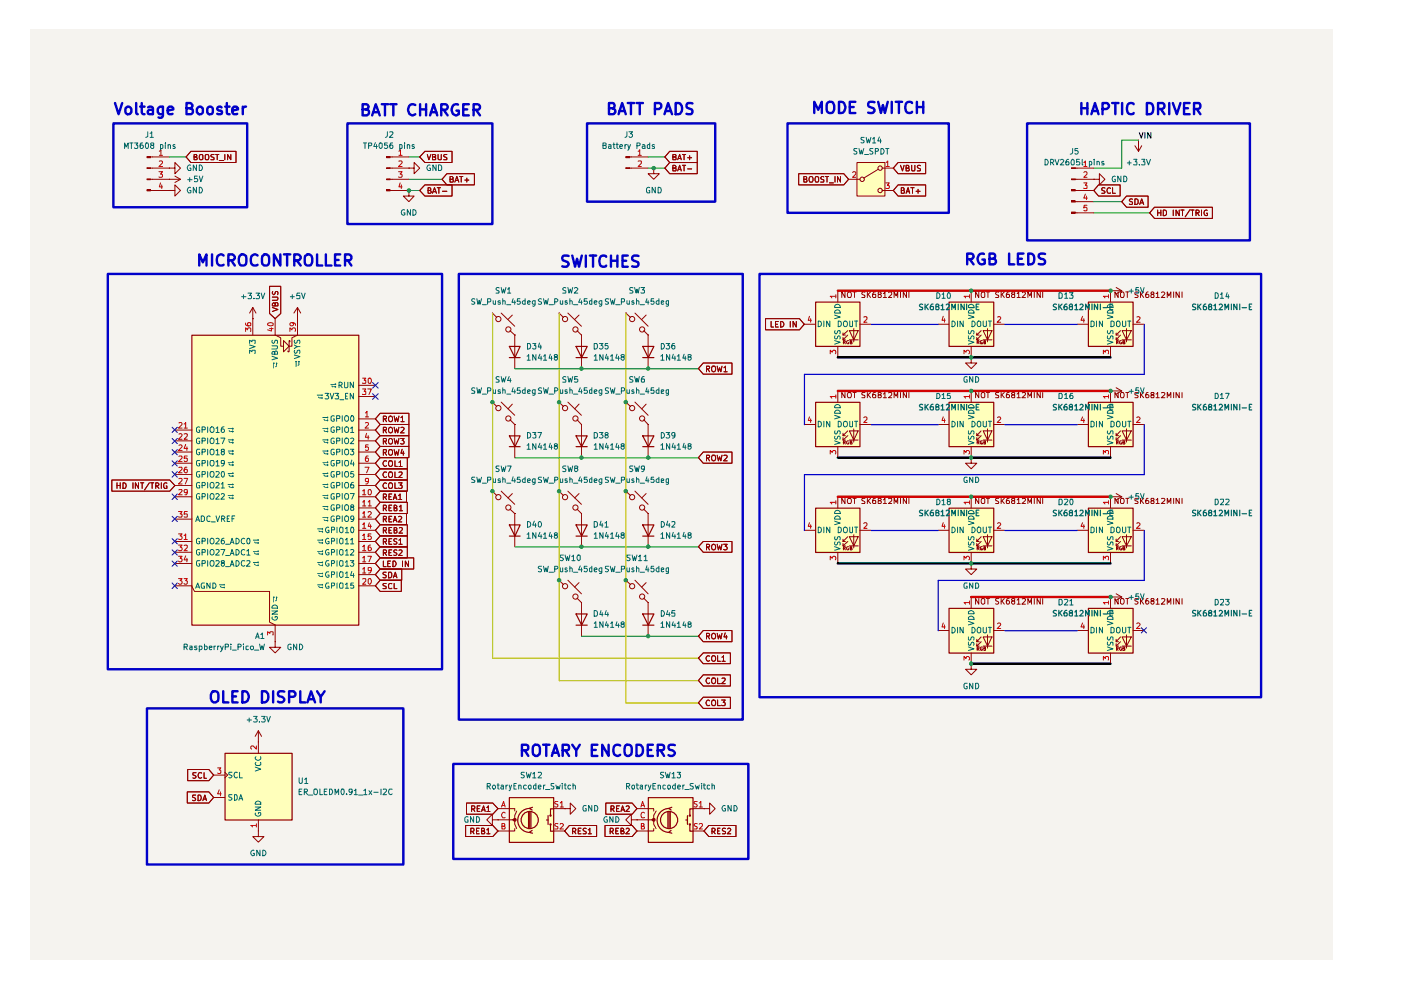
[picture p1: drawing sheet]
<svg xmlns="http://www.w3.org/2000/svg" width="297mm" height="210mm" viewBox="0 0 297 210" stroke-linecap="round" stroke-linejoin="round" font-family="sans-serif">
<path d="M6.3 6.4h276.2v197.1h-276.2z" fill="#f5f3ef"/>
<g fill="#ffb">
<path d="M201.2 129h9.5v9.5h-9.5z"/>
<path d="M201.2 107.7h9.5v9.4h-9.5z"/>
<path d="M172.9 107.7h9.4v9.4h-9.4z"/>
<path d="M172.9 64.1h9.4v9.3h-9.4z"/>
<path d="M172.9 85.3h9.4v9.4h-9.4z"/>
<path d="M201.2 64.1h9.5v9.3h-9.5z"/>
<path d="M230.8 129h9.4v9.5h-9.4z"/>
<path d="M230.8 107.7h9.4v9.4h-9.4z"/>
<path d="M201.2 85.3h9.5v9.4h-9.5z"/>
<path d="M230.8 64.1h9.4v9.3h-9.4z"/>
<path d="M230.8 85.3h9.4v9.4h-9.4z"/>
<path d="M181.7 34.5h6v7.1h-6z"/>
<path d="M47.7 159.7h14.2v14.2h-14.2z"/>
<path d="M40.7 71.1h35.4v61.4h-35.4z"/>
<path d="M137.5 169.1h9.4v9.5h-9.4z"/>
<path d="M108 169.1h9.4v9.5h-9.4z"/>
</g>
<path d="M232.9 39.2h4.6v2.4h-4.6l-1-1.2zM234.3 39.9l-.5-.1-.2 .2v.3l.7 .3-.2 .4h-.5M235.5 40l-.3-.2a.67 .67 0 0 0-.5 .5 .67 .67 0 0 0 .2 .7l.6-.1M235.9 39.8v1.2h.6" fill="none" stroke="#910000" stroke-width=".21"/>
<path d="M227.2 35.6h.8v.1h-.8z" fill="#910000"/>
<path d="M227.2 35.6h.8v.1h-.8z" fill="none" stroke="#910000" stroke-width=".21"/>
<path d="M227.2 37.9h.8v.2h-.8z" fill="#910000"/>
<path d="M227.2 37.9h.8v.2h-.8z" fill="none" stroke="#910000" stroke-width=".21"/>
<path d="M227.2 40.2h.8v.3h-.8z" fill="#910000"/>
<path d="M227.2 40.2h.8v.3h-.8z" fill="none" stroke="#910000" stroke-width=".21"/>
<path d="M227.2 42.6h.8v.2h-.8z" fill="#910000"/>
<path d="M227.2 42.6h.8v.2h-.8z" fill="none" stroke="#910000" stroke-width=".21"/>
<path d="M227.2 45h.8v.2h-.8z" fill="#910000"/>
<g fill="none" stroke="#910000" stroke-width=".21">
<path d="M138.6 35.6v1.2h1.2l-1.2 1.2-1.2-1.2h1.2M138.6 35.6h.1M228 35.6h3.9M228 38h3.9M231.9 38h1.2v-1.2l1.2 1.2-1.2 1.2v-1.2M231.9 38h.1M240.6 30.9l.8 1.2M241.4 29.7h.1M241.4 29.7v2.4M242.1 30.9l-.7 1.2M227.2 45h.8v.2h-.8zM228 40.4h3.9"/>
<path d="M228 42.8h3.9M228 45.1h3.9M238.8 41.6h4.6v2.3h-4.6l-1-1.1zM240.1 42.2h-.4l-.3 .2 .3 .4 .4 .1v.4h-.7M240.6 42.2h.4l.3 .2v.7l-.3 .2h-.4zM241.6 43.3l.5-1.1 .4 1.1M241.8 43h.5M244.8 43.9h12.2v2.4h-12.2l-1-1.2zM245.4 45.1h.7M245.4 44.5v1.2M246.1 44.5v1.2M246.6 44.5h.4l.3 .3v.7l-.3 .2h-.4z"/>
<path d="M248.8 44.5v1.2M250 44.5v1.2l-.7-1.2v1.2M250.4 44.5h.6M250.7 44.5v1.2M252.3 44.4l-1 1.6M252.5 44.5h.7M252.8 44.5v1.2M253.6 45.1h.6v-.5l-.6-.1v1.2M253.8 45.1l.5 .6M254.8 44.5v1.2M255.9 44.6l-.2-.1a.61 .61 0 0 0-.4 .7 .61 .61 0 0 0 .5 .5l.2-.1v-.4h-.2M205.9 75.8v1.2h1.2l-1.2 1.1-1.2-1.1h1.2"/>
<path d="M205.9 75.8h.1M235.5 61.6h.1M235.5 61.6h2.3M236.6 61l1.2 .6M237.8 61.6l-1.2 .7M205.9 97v1.2h1.2l-1.2 1.2-1.2-1.2h1.2M205.9 97h.1M235.5 82.9h.1M235.5 82.9h2.3M236.6 82.2l1.2 .7M237.8 82.9l-1.2 .7"/>
</g>
<path d="M229.8 34.5l.3-.4v1.2M229.8 36.6l.2-.2h.3l.2 .2v.3l-.7 .7h.7M229.8 38.8h.7l-.4 .5 .4 .1v.5h-.7M229.8 35.3h.7M230.1 41.1l-.3 .9h.7M230.4 41.6v.7M230.5 43.5h-.6l-.1 .6 .2-.2h.3l.2 .2v.5h-.7" fill="none" stroke="#b90000" stroke-width=".21"/>
<path d="M241.6 28.1l.4 1.2 .3-1.2M242.7 28.1v1.2M244 28.1v1.2l-.7-1.2v1.2" fill="none" stroke="#0f0f0f" stroke-width=".21"/>
<path d="M132.7 33.2h.8v.2h-.8z" fill="#910000"/>
<path d="M132.7 33.2h.8v.2h-.8z" fill="none" stroke="#910000" stroke-width=".21"/>
<path d="M132.7 35.6h.8v.1h-.8z" fill="#910000"/>
<g fill="none" stroke="#910000" stroke-width=".21">
<path d="M132.7 35.6h.8v.1h-.8zM133.5 33.3h3.9M133.5 35.6h3.9M142 32.1h5.8v2.4h-5.8l-1-1.2zM142 34.5h5.8v2.3h-5.8l-1-1.2zM142.7 33.3h.5l.1-.2-.1-.3h-.5v1.1h.6v-.5l-.2-.1M142.7 35.6h.6v-.3l-.2-.2h-.4v1.1h.6v-.5l-.2-.1M143.7 33.9l.4-1.1 .3 1.1M143.7 36.2l.4-1.1 .3 1.1M143.8 33.6h.6M143.8 35.9h.6M144.7 32.8h.7"/>
<path d="M144.7 35.1h.7M145 32.8v1.1M145 35.1v1.1M145.8 33.4h.8M145.8 35.8h.8M146.2 33v.9M169.3 36.8h9.6l1 1.2-1 1.2h-9.6zM170.4 38l.6-.1v-.3l-.1-.2h-.5v1.2h.6l.1-.3-.2-.3M171.7 37.5h.5a.87 .87 0 0 1 0 1.1h-.5a.87 .87 0 0 1 0-1.1zM173.1 37.4l.5 .2v.8l-.2 .2h-.4a.86 .86 0 0 1 .1-1.2zM174.7 37.5l-.5-.1-.2 .3 .1 .2 .6 .3v.3l-.7 .1M175 37.4h.7"/>
<path d="M175.3 37.4v1.2M175.9 38.8h.8M177 37.4v1.2M178.2 37.4v1.2l-.7-1.2v1.2M179.9 38h2.4M181.7 34.5h5.9v7.1h-5.9zM186.2 35.9l-3.1 1.9M187 35.6h2.4M190.4 39.2h5.9v2.4h-5.9l-1-1.2zM190.4 34.5h5.9v2.3h-5.9l-1-1.2zM190.9 35.1l.4 1.1 .4-1.1M192.1 35.6h.6v-.4l-.2-.1h-.4v1.1h.6l.1-.3-.3-.3"/>
<path d="M193.1 39.8h.7M193.3 35.1l.1 1.1h.5l.1-.1v-1M193.5 39.8v1.2M195.2 35.1h-.6v.5l.5 .1 .1 .4-.1 .1h-.6M187 40.4h2.4M191.1 40.4l.6-.1v-.3l-.2-.2h-.4v1.2h.6l.1-.4-.3-.2M192.1 41l.4-1.2 .4 1.2M192.2 40.6h.6M194.2 40.6h.9M194.6 40.1v.9M109.1 71v7.1M118.5 66.4h.1"/>
<path d="M118.5 66.4l1 .9M120.4 66.4l2.9 2.8M122.3 70.1l1 .9M122.8 66.8l-1 .9M123.3 71h.1M123.3 71v7.1M132.7 66.4h.1M132.7 66.4l1 .9M134.6 66.4l2.8 2.8M136.5 70.1l.9 .9M137 66.8l-.9 .9M137.4 71h.1"/>
<path d="M137.4 71v7.1M162.3 67.6h7.2l1 1.1-1 1.2h-7.2zM163.5 68.2v1.1h.5M164.4 68.7h.4M165 68.2h-.6v1.1h.6M165.5 68.2a.6 .6 0 0 1 .7 .5 .6 .6 0 0 1-.7 .6zM167.6 68.2v1.1M168.8 68.2v1.1l-.7-1.1v1.1M170.5 68.7h2.4M177.6 61.6v2.4M177.6 73.4v2.4M178.7 71h.5"/>
<path d="M178.7 72.1h.5M178.8 72.6l.4-.1v-.3h-.4v.7M179 72.6l.2 .3M179.2 61.9v1.2l-.7-1.2v1.2M179.7 70.1l-1 .9v-.4M179.7 71l-1 1.1v-.6M179.7 62.1l.3-.2 .3 .1a.87 .87 0 0 1 0 1.1h-.5l-.1-.4zM179.9 72.2l-.4 .2v.3l.2 .2h.2l-.1-.3M180.1 70.1h1.8l-.9 2zM180.1 72.1h1.8M180.3 72.6l.3-.1-.1-.3h-.2v.7h.3l.1-.2-.2-.1M180.8 61.9h.7"/>
<path d="M181 69.7v2.8M181.2 61.9v1.2M182.3 68.7h2.4M183.4 62h-.6v.4l.5 .2 .1 .3-.1 .2h-.6M183.9 61.9v1.2M184.1 62.4l.5 .7M184.6 61.9l-.7 .7M185.6 61.9l-.4 .2-.2 .8 .2 .2 .5-.1-.1-.6h-.4l-.2 .2M186.4 62.4l-.2-.1 .2-.4h.2l.3 .2-.2 .3h-.3l-.2 .2 .1 .5h.4l.2-.2v-.2l-.3-.3M187.3 62.2l.3-.3v1.2M187.3 63.1h.7M188.4 62.1l.2-.2h.3l.2 .2v.3l-.7 .7h.7"/>
<path d="M189.6 63.1v-1.2l.4 .8 .3-.8v1.2M190.9 61.9v1.2M192.2 61.9v1.2l-.7-1.2v1.2M192.7 61.9v1.2M198.9 68.7h2.3M205.9 61.6v2.4M205.9 73.4v2.4M207.1 71h.5M207.1 72.1h.5M207.2 72.6h.3v-.4h-.3v.7M207.3 72.6l.3 .3M207.5 61.9v1.2l-.7-1.2v1.2"/>
<path d="M208 70.1l-.9 .9v-.4M208 71l-.9 1.1v-.6M208.3 72.2h-.4v.2v.5h.4v-.3h-.2M208.3 61.9l.5 .2v.8l-.2 .2h-.4a.86 .86 0 0 1 .1-1.2zM208.4 70.1h1.9l-.9 2zM208.4 72.1h1.9M208.6 72.6l.4-.1-.1-.3h-.3v.7h.4v-.3h-.2M209.1 61.9h.7M209.4 69.7v2.8M209.5 61.9v1.2M210.7 68.7h2.3M211.8 62h-.6v.4l.5 .2 .1 .3-.1 .2h-.6"/>
<path d="M212.3 61.9v1.2M212.4 62.4l.5 .7M212.9 61.9l-.6 .7M214 61.9h-.3a.93 .93 0 0 0-.3 1.2h.6v-.5v-.2h-.6v.2M214.7 62.4l-.2-.3 .2-.2h.3l.1 .4-.4 .1-.2 .3 .1 .4 .5-.1v-.4l-.1-.2M215.6 62.2l.4-.3v1.2M215.6 63.1h.7M216.7 62.1l.5-.2 .2 .3-.7 .9h.7M217.9 63.1v-1.2l.5 .8 .3-.8v1.2M219.3 61.9v1.2M220.6 61.9v1.2l-.7-1.2v1.2M221.1 61.9v1.2"/>
<path d="M228.3 68.7h2.4M235.5 61.6v2.4M235.5 73.4v2.4M236.6 71h.6M236.6 72.1h.6M236.7 72.6h.4v-.4h-.4v.7M236.9 72.6l.2 .3M237.1 61.9v1.2l-.7-1.2v1.2M237.6 70.1l-1 .9v-.4M237.6 71l-1 1.1v-.6M237.6 62.1l.5-.2a.86 .86 0 0 1 .1 1.2h-.5l-.1-.2zM237.7 72.2h-.2l-.2 .4 .2 .3h.3v-.3h-.1"/>
<path d="M237.9 70.1h2l-1.1 2zM237.9 72.1h2M238.1 72.6h.3v-.4h-.3v.7h.4v-.3h-.2M238.7 61.9h.7M238.8 69.7v2.8M239 61.9v1.2M240.2 68.7h2.4M241.3 62l-.5-.1-.2 .2v.3l.7 .3-.2 .4h-.5M241.8 61.9v1.2M242 62.4l.5 .7M242.5 61.9l-.7 .7M243.4 61.9h-.2a.93 .93 0 0 0-.2 1.2h.4l.2-.2v-.3l-.2-.2h-.4l-.1 .2"/>
<path d="M244.3 62.4h-.2a.31 .31 0 0 1 .1-.4 .31 .31 0 0 1 .4 .1v.3l-.5 .1v.6h.5l.1-.2v-.2l-.3-.3M245.1 62.2h.2l.1-.3v1.2M245.1 63.1h.7M246.3 62.1l.4-.2 .3 .3-.8 .9h.8M247.5 63.1v-1.2l.3 .8 .4-.8v1.2M248.8 61.9v1.2M250 61.9v1.2l-.7-1.2v1.2M250.6 61.9v1.2M80.6 92.4h6.1v2.3h-6.1l-1-1.2zM80.6 97h5.8v2.4h-5.8l-1-1.2zM80.6 94.7h6.1v2.3h-6.1l-1-1.2zM80.6 99.4h5.8v2.4h-5.8l-1-1.2z"/>
<path d="M81.3 93.6h.6v-.6h-.6v1.1M81.3 95.9l.6-.1v-.5h-.6v1.2M81.5 93.6l.5 .5M81.5 95.9l.5 .6M82 97.8l-.6-.1a.67 .67 0 0 0-.2 .7 .67 .67 0 0 0 .5 .5l.3-.2M82.5 93.1l.2-.1a.6 .6 0 0 1 .6 .6 .6 .6 0 0 1-.6 .5l-.3-.4zM82.5 97.7h.6a.77 .77 0 0 1-.2 1.2l-.4-.1a.87 .87 0 0 1 0-1.1zM82.5 95.3h.6a.77 .77 0 0 1-.2 1.2l-.4-.1a.87 .87 0 0 1 0-1.1zM83.6 93l.2 1.1 .3-.8 .2 .8 .3-1.1M83.6 95.3l.2 1.2 .3-.8 .2 .8 .3-1.2M83.7 97.7v1.2h.5M84.6 98l.3-.3v1.2"/>
<path d="M84.6 98.9h.7M84.9 93h.8l-.4 .4 .4 .2-.1 .5h-.7M85.3 95.2l-.3 .9h.7M85.5 95.7v.8M109.1 90v7M118.5 85.3h.1M118.5 85.3l1 .9M120.4 85.3l2.9 2.8M122.3 89l1 1M122.8 85.7l-1 1M123.3 90h.1M123.3 90v7"/>
<path d="M132.7 85.3h.1M132.7 85.3l1 .9M134.6 85.3l2.8 2.8M136.5 89l.9 1M137 85.7l-.9 1M137.4 90h.1M137.4 90v7M170.5 90h2.4M177.6 82.9v2.4M177.6 94.7v2.3M178.7 92.4h.5M178.7 93.3h.5"/>
<path d="M178.8 93.8l.4-.1v-.2h-.4v.6M179 93.8l.2 .3M179.2 83.2v1.1l-.7-1.1v1.1M179.7 91.4l-1 1v-.5M179.7 92.4l-1 .9v-.5M179.8 83.2h.5l.2 .4-.2 .7h-.5l-.1-.3zM179.9 93.5l-.4 .1v.4l.2 .1h.2l-.1-.2M180.1 91.4h1.8l-.9 1.9zM180.1 93.3h1.8M180.3 93.8l.3-.1-.1-.2h-.2v.6h.3l.1-.1-.2-.2M180.8 83.2h.7M181 90.9v2.8"/>
<path d="M181.2 83.2v1.1M182.3 90h2.4M183.4 83.2h-.6a.41 .41 0 0 0 0 .5 .41 .41 0 0 0 .5 .1v.5h-.6M183.9 83.2v1.1M184.1 83.7l.5 .6M184.6 83.2l-.7 .6M185.6 83.2l-.4 .1a.83 .83 0 0 0 0 1l.5-.1v-.5h-.4l-.3 .1M186.4 83.7l-.2-.4 .5-.1 .2 .3-.3 .2-.4 .1 .1 .5h.4l.2-.1v-.3l-.3-.2M187.3 83.6l.3-.4v1.1M187.3 84.3h.7M188.4 83.3h.7v.4l-.7 .6h.7M189.6 84.3v-1.1l.4 .8 .3-.8v1.1"/>
<path d="M190.9 83.2v1.1M192.2 83.2v1.1l-.7-1.1v1.1M192.7 83.2v1.1M198.9 90h2.3M205.9 82.9v2.4M205.9 94.7v2.3M207.1 92.4h.5M207.1 93.3h.5M207.2 93.8h.3v-.3h-.3v.6M207.3 93.8l.3 .3M207.5 83.2v1.1l-.7-1.1v1.1M208 91.4l-.9 1v-.5"/>
<path d="M208 92.4l-.9 .9v-.5M208.2 83.2h.4l.2 .2v.8l-.2 .1h-.4l-.2-.3zM208.3 93.5h-.4v.1v.5h.4v-.2h-.2M208.4 91.4h1.9l-.9 1.9zM208.4 93.3h1.9M208.6 93.8l.4-.1-.1-.2h-.3v.6h.4v-.3h-.2M209.1 83.2h.7M209.4 90.9v2.8M209.5 83.2v1.1M210.7 90h2.3M211.8 83.2h-.6a.41 .41 0 0 0 0 .5 .41 .41 0 0 0 .5 .1v.5h-.6M212.3 83.2v1.1"/>
<path d="M212.4 83.7l.5 .6M212.9 83.2l-.6 .6M214 83.2h-.4l-.2 .5v.6h.6v-.6h-.4l-.2 .1M214.7 83.7l-.2-.3 .1-.2h.5v.4l-.6 .3 .1 .4 .5-.1v-.4l-.1-.1M215.6 83.6l.4-.4v1.1M215.6 84.3h.7M216.7 83.3l.6-.1 .1 .4-.7 .7h.7M217.9 84.3v-1.1l.5 .8 .3-.8v1.1M219.3 83.2v1.1M220.6 83.2v1.1l-.7-1.1v1.1M221.1 83.2v1.1M228.3 90h2.4"/>
<path d="M235.5 82.9v2.4M235.5 94.7v2.3M236.6 92.4h.6M236.6 93.3h.6M236.7 93.8h.4v-.3h-.4v.6M236.9 93.8l.2 .3M237.1 83.2v1.1l-.7-1.1v1.1M237.6 91.4l-1 1v-.5M237.6 92.4l-1 .9v-.5M237.6 83.4l.1-.2h.5l.1 .4-.1 .7h-.5l-.1-.1zM237.7 93.5h-.2l-.2 .3 .2 .3h.3v-.2h-.1M237.9 91.4h2l-1.1 1.9z"/>
<path d="M237.9 93.3h2M238.1 93.8h.3v-.3h-.3v.6h.4v-.2l-.2-.1M238.7 83.2h.7M238.8 90.9v2.8M239 83.2v1.1M240.2 90h2.4M241.3 83.2l-.7 .1v.4l.7 .3-.2 .3h-.5M241.8 83.2v1.1M242 83.7l.5 .6M242.5 83.2l-.7 .6M243.4 83.2l-.3 .1-.2 .9 .1 .1h.4l.2-.1-.1-.5h-.3l-.3 .1M244.3 83.7l-.3-.2 .1-.3h.5v.5h-.5l-.1 .2 .1 .4h.5l.1-.4-.3-.2"/>
<path d="M245.1 83.6l.3-.4v1.1M245.1 84.3h.7M246.3 83.3l.5-.1 .2 .4-.8 .7h.8M247.5 84.3v-1.1l.3 .8 .4-.8v1.1M248.8 83.2v1.1M250 83.2v1.1l-.7-1.1v1.1M250.6 83.2v1.1M80.6 115.9h5.8v2.4h-5.8l-1-1.2zM80.6 113.6h5.8v2.4h-5.8l-1-1.2zM80.6 104.1h5.6v2.4h-5.6l-1-1.2zM80.6 101.8h5.8v2.3h-5.8l-1-1.1zM80.6 106.5h5.8v2.4h-5.8l-1-1.2z"/>
<path d="M80.6 108.9h5.6v2.4h-5.6l-1-1.2zM80.6 111.3h5.8v2.3h-5.8l-1-1.2zM81.3 117.2h.6v-.5l-.6-.1v1.2M81.3 114.8h.6v-.5l-.6-.1v1.2M81.3 105.4l.6-.1v-.5l-.6-.1v1.2M81.3 107.8l.6-.1v-.5l-.6-.1v1.2M81.3 110.1h.6v-.5l-.6-.1v1.2M81.3 112.4h.6v-.5l-.6-.1v1.2M81.5 117.2l.5 .6M81.5 114.8l.5 .6M81.5 105.4l.5 .5M81.5 107.8l.5 .5"/>
<path d="M81.5 110.1l.5 .6M81.5 112.4l.5 .6M82 100.2l-.6-.1a.67 .67 0 0 0-.2 .7 .67 .67 0 0 0 .5 .5l.3-.2M82 102.5l-.3-.1a.67 .67 0 0 0-.5 .5 .67 .67 0 0 0 .2 .6h.6M82.5 102.5l.2-.1h.4a.87 .87 0 0 1 0 1.1h-.6l-.1-.3zM82.5 114.8h.4M82.5 112.4h.4M82.5 105.3h.4M82.5 117.2h.4M82.5 107.7h.4M82.5 110.1h.4M82.5 100.1h.6a.77 .77 0 0 1-.2 1.2l-.4-.1a.87 .87 0 0 1 0-1.1z"/>
<path d="M83.1 116.6h-.6v1.2h.6M83.1 114.2h-.6v1.2h.6M83.1 104.7h-.6v1.2h.6M83.1 107.1h-.6v1.2h.6M83.1 109.5h-.6v1.2h.6M83.1 111.8h-.6v1.2h.6M83.4 105.9l.3-1.2 .5 1.2M83.4 110.7l.3-1.2 .5 1.2M83.5 105.6h.5M83.5 110.3h.5M83.6 107.7l.5-.1 .1-.2-.3-.3h-.3v1.2h.5l.1-.5-.3-.1M83.6 112.4h.3l.3-.2-.1-.3-.5-.1v1.2h.4l.2-.1v-.4l-.3-.1"/>
<path d="M83.7 100.1v1.2h.5M83.7 102.4v1.1h.5M84.2 116.7l-.5-.1a.37 .37 0 0 0-.1 .4 .37 .37 0 0 0 .4 .3l.2 .2-.3 .3-.4-.1M84.2 114.3l-.5-.1-.2 .3 .1 .2 .6 .4-.1 .2h-.6M84.5 105.1l.3-.4v1.2M84.5 102.4h.8l-.5 .5h.4v.6h-.7M84.5 109.6l.4-.1 .3 .3-.8 .9h.8M84.5 105.9h.7M84.6 116.7l.4-.1 .3 .3-.8 .9h.8M84.6 114.6l.3-.4v1.2M84.6 100.2l.6-.1 .1 .3-.8 .9h.8M84.6 115.4h.7"/>
<path d="M84.7 107.4l.3-.3v1.2M84.7 111.9l.4-.1 .2 .4-.7 .8h.7M84.7 108.3h.6M170.5 112.4h2.4M177.6 105.3v2.4M177.6 117.1v2.4M178.7 114.8h.5M178.7 115.7h.5M178.8 116.2h.4v-.3h-.4v.7M179 116.2l.2 .4M179.2 105.7v1.1l-.7-1.1v1.1M179.7 113.8l-1 1v-.5"/>
<path d="M179.7 114.8l-1 .9v-.5M179.8 105.7h.5l.2 .3-.2 .8h-.5l-.1-.4zM179.9 115.9l-.4 .2v.3l.2 .2h.2l-.1-.3M180.1 113.8h1.8l-.9 1.9zM180.1 115.7h1.8M180.3 116.2h.3l-.1-.3h-.2v.7h.3l.1-.2-.2-.2M180.8 105.7h.7M181 113.4v2.8M181.2 105.7v1.1M182.3 112.4h2.4M183.4 105.7h-.6v.5l.5 .1 .1 .3-.1 .2h-.6M183.9 105.7v1.1"/>
<path d="M184.1 106.2l.5 .6M184.6 105.7l-.7 .6M185.6 105.7h-.4a.83 .83 0 0 0 0 1.1l.5-.1v-.5l-.4-.1-.3 .2M186.4 106.2l-.2-.5h.5l.2 .2-.3 .3-.4 .1 .1 .5h.4l.2-.2v-.3l-.3-.1M187.3 106l.3-.3v1.1M187.3 106.8h.7M188.4 105.7h.7v.5l-.7 .6h.7M189.6 106.8v-1.1l.4 .8 .3-.8v1.1M190.9 105.7v1.1M192.2 105.7v1.1l-.7-1.1v1.1M192.7 105.7v1.1M198.9 112.4h2.3"/>
<path d="M205.9 119.5v1.1h1.2l-1.2 1.2-1.2-1.2h1.2M205.9 119.5h.1M205.9 105.3v2.4M205.9 117.1v2.4M207.1 114.8h.5M207.1 115.7h.5M207.2 116.2h.3v-.3h-.3v.7M207.3 116.2l.3 .4M207.5 105.7v1.1l-.7-1.1v1.1M208 113.8l-.9 1v-.5M208 114.8l-.9 .9v-.5M208.2 105.7h.4l.2 .1v.8l-.2 .2h-.4l-.2-.4z"/>
<path d="M208.3 115.9h-.4v.2v.5h.4v-.3h-.2M208.4 113.8h1.9l-.9 1.9zM208.4 115.7h1.9M208.6 116.2h.4l-.1-.3h-.3v.7h.4v-.4h-.2M209.1 105.7h.7M209.4 113.4v2.8M209.5 105.7v1.1M210.7 112.4h2.3M211.8 105.7h-.6v.5l.5 .1 .1 .3-.1 .2h-.6M212.3 105.7v1.1M212.4 106.2l.5 .6M212.9 105.7l-.6 .6"/>
<path d="M214 105.7h-.4l-.2 .2v.9h.6v-.5a.35 .35 0 0 0-.3-.2 .35 .35 0 0 0-.3 .2M214.7 106.2l-.2-.4 .1-.1h.5v.3l-.6 .3 .1 .5 .5-.1v-.4l-.1-.1M215.6 106l.4-.3v1.1M215.6 106.8h.7M216.7 105.7h.6l.1 .3-.7 .8h.7M217.9 106.8v-1.1l.5 .8 .3-.8v1.1M219.3 105.7v1.1M220.6 105.7v1.1l-.7-1.1v1.1M221.1 105.7v1.1M228.3 112.4h2.4M235.5 105.3h.1M235.5 105.3v2.4"/>
<path d="M235.5 117.1v2.4M235.5 105.3h2.3M236.6 114.8h.6M236.6 115.7h.6M236.6 104.6l1.2 .7M236.7 116.2h.4v-.3h-.4v.7M236.9 116.2l.2 .4M237.1 105.7v1.1l-.7-1.1v1.1M237.6 113.8l-1 1v-.5M237.6 114.8l-1 .9v-.5M237.6 105.8l.1-.1h.5l.1 .3-.1 .8h-.5l-.1-.2zM237.7 115.9h-.2l-.2 .3 .2 .4h.3v-.3h-.1"/>
<path d="M237.8 105.3l-1.2 .7M237.9 113.8h2l-1.1 1.9zM237.9 115.7h2M238.1 116.2h.3v-.3h-.3v.7h.4v-.3l-.2-.1M238.7 105.7h.7M238.8 113.4v2.8M239 105.7v1.1M240.2 112.4h2.4M241.3 105.7h-.7v.4l.7 .4-.2 .3h-.5M241.8 105.7v1.1M242 106.2l.5 .6M242.5 105.7l-.7 .6"/>
<path d="M243.4 105.7h-.3l-.2 .9 .1 .2h.4l.2-.2-.1-.4-.2-.1-.4 .2M244.3 106.2l-.3-.3 .1-.2h.5v.4l-.5 .1-.1 .1 .1 .5h.5l.1-.5-.3-.1M245.1 106l.3-.3v1.1M245.1 106.8h.7M246.3 105.7h.5l.2 .3-.8 .8h.8M247.5 106.8v-1.1l.3 .8 .4-.8v1.1M248.8 105.7v1.1M250 105.7v1.1l-.7-1.1v1.1M250.6 105.7v1.1M58.3 136.1v1.1h1.2l-1.2 1.2-1.2-1.2h1.2M58.3 136.1h.1M80.6 123h4.5v2.4h-4.5l-1-1.2z"/>
<path d="M80.6 120.6h4.6v2.4h-4.6l-1-1.2zM81.9 123.7h-.5l-.2 .2 .2 .3 .5 .2v.3l-.7 .1M81.9 121.3h-.5l-.2 .2 .2 .3 .5 .2v.3l-.2 .2-.5-.1M82.4 121.3h.5l.2 .3v.6l-.4 .3h-.3zM83.1 123.8l-.6-.1-.1 .3 .1 .7h.6M83.4 122.5l.4-1.2 .4 1.2M83.6 123.7v1.1h.6M83.6 122.2h.5M198.9 133.7h2.3M205.9 126.6v2.3M205.9 138.4v2.3M207.1 136.1h.5"/>
<path d="M207.1 137h.5M207.2 137.6h.2l.2-.3-.4-.1v.7M207.3 137.6l.3 .3M207.5 126.9v1.2l-.7-1.2v1.2M208 135l-.9 1.1v-.5M208 136.1l-.9 .9v-.5M208.2 126.9h.4l.2 .2v.8l-.5 .2a.86 .86 0 0 1-.1-1.2zM208.3 137.2h-.2l-.2 .1v.5l.2 .1 .2-.1v-.2h-.2M208.4 135h1.9l-.9 2zM208.4 137h1.9M208.6 137.5h.3l.1-.3h-.4v.7h.3l.1-.3-.2-.1M209.1 126.9h.7"/>
<path d="M209.4 134.6v2.8M209.5 126.9v1.2M210.7 133.7h2.3M211.8 126.9h-.6v.5l.5 .2 .1 .2-.3 .3-.4-.1M212.3 126.9v1.2M212.4 127.4l.5 .7M212.9 126.9l-.6 .7M214 126.9h-.4l-.2 .3v.8h.6v-.4a.35 .35 0 0 0-.3-.3 .35 .35 0 0 0-.3 .3M214.7 127.4l-.2-.3 .1-.2h.5v.4l-.6 .3v.2l.2 .3 .4-.2v-.4l-.1-.1M215.6 127.3l.4-.4v1.2M215.6 128.1h.7M216.7 127l.6-.1 .1 .4-.7 .8h.7"/>
<path d="M217.9 128.1v-1.2l.5 .9 .3-.9v1.2M219.3 126.9v1.2M220.6 126.9v1.2l-.7-1.2v1.2M221.1 126.9v1.2M228.3 133.7h2.4M235.5 126.6h.1M235.5 126.6v2.3M235.5 138.4v2.3M235.5 126.6h2.3M236.6 136.1h.6M236.6 137h.6M236.6 125.9l1.2 .7"/>
<path d="M236.7 137.6l.4-.1-.1-.3h-.3v.7M236.9 137.6l.2 .3M237.1 126.9v1.2l-.7-1.2v1.2M237.6 135l-1 1.1v-.5M237.6 136.1l-1 .9v-.5M237.6 127.1l.1-.2h.5a.86 .86 0 0 1-.1 1.2l-.5-.2zM237.7 137.2h-.3a.37 .37 0 0 0 0 .5 .37 .37 0 0 0 .4 .1v-.2h-.1M237.8 126.6l-1.2 .7M237.9 135h2l-1.1 2zM237.9 137h2M238.1 137.5h.3l.1-.2-.4-.1v.7l.4-.1v-.2l-.2-.1M238.7 126.9h.7"/>
<path d="M238.8 134.6v2.8M239 126.9v1.2M240.2 133.7h2.4M241.3 126.9l-.7 .1v.3l.7 .5-.3 .3-.4-.1M241.8 126.9v1.2M242 127.4l.5 .7M242.5 126.9l-.7 .7M243.4 126.9l-.3 .1-.2 .8 .3 .3 .4-.3-.1-.4-.2-.1-.4 .3M244.3 127.4l-.3-.2 .1-.3h.5v.4l-.5 .1-.1 .2 .1 .4 .2 .1 .4-.3-.1-.4h-.2M245.1 127.3l.3-.4v1.2M245.1 128.1h.7M246.3 127l.5-.1 .2 .4-.8 .8h.8"/>
<path d="M247.5 128.1v-1.2l.3 .9 .4-.9v1.2M248.8 126.9v1.2M250 126.9v1.2l-.7-1.2v1.2M250.6 126.9v1.2M54.8 157.3h.1M54.8 154.9v4.8M54.8 154.9l-.7 1.2M54.8 154.9l.7 1.2M149.1 143.1h5.8v2.4h-5.8l-1-1.2zM150.5 143.8h-.6a.67 .67 0 0 0-.2 .6 .67 .67 0 0 0 .5 .5l.3-.1M151 143.8h.6a.77 .77 0 0 1-.2 1.1h-.4a.87 .87 0 0 1 0-1.1zM152.1 143.8v1.1h.6"/>
<path d="M153.1 143.8h.6l.1 .3-.8 .8h.8M205.9 140.7v1.2h1.2l-1.2 1.2-1.2-1.2h1.2M205.9 140.7h.1M39.7 167.9h4.6l1 1.2-1 1.2h-4.6zM39.8 163.2h4.5l1 1.1-1 1.2h-4.5zM41.5 168.6h-.6v.5l.5 .1 .1 .3-.3 .3-.4-.1M41.6 163.8l-.7 .1v.4l.7 .4-.3 .3-.4-.1M42 168.6h.4a.66 .66 0 0 1 .3 .7 .66 .66 0 0 1-.7 .5zM42.8 163.9l-.6-.1a.67 .67 0 0 0-.2 .7 .67 .67 0 0 0 .5 .5l.3-.2M43 169.8l.4-1.2 .4 1.2M43.1 169.4h.6M43.3 163.8v1.2h.5"/>
<path d="M45.3 164.3h2.4M45.3 169.1h2.4M47.7 163.7l.6 .6-.6 .6M54.8 176.2v1.2h1.2l-1.2 1.2-1.2-1.2h1.2M54.8 176.2h.1M54.8 173.8v2.4"/>
<circle cx="182.8" cy="38" r=".47"/>
<circle cx="186.6" cy="35.6" r=".47"/>
<circle cx="186.6" cy="40.4" r=".47"/>
<circle cx="119.8" cy="67.6" r=".55"/>
<circle cx="122" cy="69.8" r=".55"/>
<circle cx="134" cy="67.6" r=".55"/>
<circle cx="136.1" cy="69.8" r=".55"/>
<circle cx="119.8" cy="86.5" r=".55"/>
<circle cx="122" cy="88.7" r=".55"/>
<circle cx="134" cy="86.5" r=".55"/>
<circle cx="136.1" cy="88.7" r=".55"/>
</g>
<g fill="none" stroke="#b90000" stroke-width=".21">
<path d="M135.3 32.1l.3-.4v1.2M135.3 34.2h.7v.4l-.7 .7h.7M135.3 32.9h.7M180.8 36.6l.1-.2h.4l.1 .2v.3l-.6 .7h.6M187.8 38.8h.8l-.5 .5h.4v.7l-.7-.1M187.9 34.5l.3-.4v1.2M187.9 35.3h.7M171.6 67.1l-.2 .8h.6M171.9 67.6v.7M176 75v-.7l.4 .4 .3-.4h.4v.7M177.2 62.8h-1.2l.4 .4M177.2 62.5v.7"/>
<path d="M183.1 67.2h.7v.4l-.7 .7h.7M200 67.1l-.3 .8h.7M200.2 67.6v.7M204.4 75v-.7l.4 .4 .1-.4h.4l.3 .2v.3l-.2 .2M205.6 62.8h-1.2l.3 .4M205.6 62.5v.7M211.5 67.2l.4-.1 .3 .4-.8 .8h.8M229.5 67.1l-.3 .8h.8M229.8 67.6v.7M233.9 75v-.7l.5 .4 .1-.4h.4l.1 .1-.1 .6M235 62.8h-1.1l.4 .4M235 62.5v.7"/>
<path d="M241 67.2l.5-.1 .2 .4-.7 .8h.7M171.6 88.4l-.2 .8h.6M171.9 88.8v.8M176 96.3v-.8l.4 .4 .3-.4 .4 .1v.7M177.2 84.1h-1.2l.4 .3M177.2 83.7v.7M183.1 88.6l.2-.2h.3l.2 .2v.3l-.7 .7h.7M200 88.4l-.3 .8h.7M200.2 88.8v.8M204.4 96.3v-.8l.4 .4 .1-.3 .4-.1 .3 .3v.3l-.2 .2M205.6 84.1h-1.2l.3 .3M205.6 83.7v.7"/>
<path d="M211.5 88.6l.4-.2 .3 .3-.8 .9h.8M229.5 88.4l-.3 .8h.8M229.8 88.8v.8M233.9 96.3v-.8l.5 .4 .1-.4h.4l.1 .2-.1 .6M235 84.1h-1.1l.4 .3M235 83.7v.7M241 88.6l.5-.2 .2 .3-.7 .9h.7M171.6 110.8l-.2 .8h.6M171.9 111.3v.7M176 118.7v-.8l.4 .5 .3-.5 .4 .1v.7M177.2 106.5h-1.2l.4 .3M177.2 106.2v.6"/>
<path d="M183.1 111l.2-.2h.3l.2 .2v.3l-.7 .7h.7M200 110.8l-.3 .8h.7M200.2 111.3v.7M204.4 118.7v-.8l.4 .5 .1-.4 .4-.1 .3 .3v.3l-.2 .2M205.6 106.5h-1.2l.3 .3M205.6 106.2v.6M211.5 111l.4-.2 .3 .4-.8 .8h.8M229.5 110.8l-.3 .8h.8M229.8 111.3v.7M233.9 118.7v-.8l.5 .5 .1-.5h.4l.1 .2-.1 .6M235 106.5h-1.1l.4 .3M235 106.2v.6"/>
<path d="M241 111l.5-.2 .2 .4-.7 .8h.7M200 132.1l-.3 .8h.7M200.2 132.5v.8M204.4 140v-.8l.4 .4 .1-.3 .4-.1 .3 .2v.4l-.2 .2M205.6 127.8h-1.2l.3 .3M205.6 127.4v.7M211.5 132.2l.4-.1 .3 .3-.8 .9h.8M229.5 132.1l-.3 .8h.8M229.8 132.5v.8M233.9 140v-.8l.5 .4 .1-.4h.4l.1 .2-.1 .6M235 127.8h-1.1l.4 .3M235 127.4v.7"/>
<path d="M241 132.2l.5-.1 .2 .3-.7 .9h.7M54.4 158.2v.6l-.7-.6h-.4l-.1 .1v.4l.1 .1M46.1 162.8h.7l-.3 .4 .3 .2v.5h-.7M46.5 167.5l-.4 .8h.8M46.7 167.9v.8M54.4 175h-1.2l.3 .3M54.4 174.7v.6"/>
</g>
<g fill="none" stroke="#910000" stroke-width=".25">
<path d="M108 73.4h2.3l-1.1 2.4zM108 75.8h2.3M122.1 73.4h2.4l-1.2 2.4zM122.1 75.8h2.4M136.3 73.4h2.3l-1.1 2.4zM136.3 75.8h2.3M172.9 64.1h9.4v9.3h-9.4zM201.2 64.1h9.5v9.3h-9.5zM230.8 64.1h9.4v9.3h-9.4zM108 92.4h2.3l-1.1 2.3zM108 94.7h2.3M122.1 92.4h2.4l-1.2 2.3z"/>
<path d="M122.1 94.7h2.4M136.3 92.4h2.3l-1.1 2.3zM136.3 94.7h2.3M172.9 85.3h9.4v9.4h-9.4zM201.2 85.3h9.5v9.4h-9.5zM230.8 85.3h9.4v9.4h-9.4zM172.9 107.7h9.4v9.4h-9.4zM201.2 107.7h9.5v9.4h-9.5zM230.8 107.7h9.4v9.4h-9.4zM201.2 129h9.5v9.5h-9.5zM230.8 129h9.4v9.5h-9.4zM47.7 159.7h14.2v14.2h-14.2z"/>
</g>
<g fill="none" stroke="#006665" stroke-width=".21">
<path d="M173.5 68.1l.6 .1 .1 .4-.1 .5-.4 .2h-.2zM174.7 68.1v1.2M175.9 68.1v1.2l-.6-1.2v1.2M177 66.8l1.1 .4-1.1 .4M177 72.2l1.1 .4-1.1 .4M177 64.8a.61 .61 0 0 1 .8-.3 .61 .61 0 0 1 .3 .7h-1.1zM177 71.2v.4l.2 .3 .3-.1 .1-.5h.5v.6M177 70.1v.4l.2 .3 .3-.3 .2-.4h.4v.7M177.2 65.8a.6 .6 0 0 1 .7 0 .6 .6 0 0 1 .2 .6h-1.1zM177.7 68.1l.6 .1 .1 .4-.1 .5-.3 .2h-.3zM179 68.2l.2-.1a.6 .6 0 0 1 .5 .6 .6 .6 0 0 1-.5 .6l-.4-.5zM180.2 68.1v1.1l.1 .1 .5-.1v-1.1"/>
<path d="M181.2 68.1h.7M181.5 68.1v1.2M201.8 68.1a.6 .6 0 0 1 .7 .6 .6 .6 0 0 1-.7 .6zM203 68.1v1.2M204.2 68.1v1.2l-.7-1.2v1.2M205.3 66.8l1.2 .4-1.2 .4M205.3 66a.66 .66 0 0 1 .8-.3 .66 .66 0 0 1 .4 .7h-1.2zM205.3 64.8a.66 .66 0 0 1 .8-.3 .66 .66 0 0 1 .4 .7h-1.2zM205.3 72.2l1.2 .4-1.2 .4M205.3 71.2v.6h.5l.2-.5 .2-.1 .3 .3-.1 .4M205.3 70.1v.5l.2 .2 .3-.2 .2-.5h.3l.2 .2-.1 .5M206.1 68.1a.6 .6 0 0 1 .7 .6 .6 .6 0 0 1-.7 .6z"/>
<path d="M207.4 68.1l.5 .1v.9l-.5 .2a.78 .78 0 0 1 0-1.2zM208.4 68.1v.9l.3 .3 .4-.1v-1.1M209.5 68.1h.7M209.9 68.1v1.2M231.3 68.1h.3l.4 .2v.7l-.4 .3h-.3zM232.5 68.1v1.2M233.8 68.1v1.2l-.7-1.2v1.2M234.8 66.8l1.2 .4-1.2 .4M234.8 72.2l1.2 .4-1.2 .4M234.9 66l.4-.3 .4 .1 .3 .2v.4h-1.2zM234.9 64.8l.4-.3 .4 .1 .3 .2v.4h-1.2zM234.9 71.2v.6h.4l.2-.5 .3-.1 .2 .1v.6"/>
<path d="M234.9 70.1l-.1 .4 .2 .3 .3-.1 .2-.6h.4l.1 .7M235.5 68.1h.4l.3 .2v.7l-.3 .3h-.4zM236.7 68.2l.5-.1a.65 .65 0 0 1 .3 .7 .65 .65 0 0 1-.5 .5l-.3-.2zM238 68.1v.9a.35 .35 0 0 0 .3 .3 .35 .35 0 0 0 .4-.3v-.9M239.1 68.1h.7M239.4 68.1v1.2M173.5 89.3l.6 .2 .1 .3-.1 .5-.4 .2h-.2zM174.7 89.3v1.2M175.9 89.3v1.2l-.6-1.2v1.2M177 88.1l1.1 .4-1.1 .3M177 93.5l1.1 .4-1.1 .3M177 87.2a.61 .61 0 0 1 .8-.2 .61 .61 0 0 1 .3 .6h-1.1z"/>
<path d="M177 86a.61 .61 0 0 1 .8-.2 .61 .61 0 0 1 .3 .6h-1.1zM177 92.5v.4l.2 .2 .3-.1 .1-.5h.5v.6M177 91.4v.4l.2 .2 .3-.2 .2-.4h.4v.6M177.7 89.3l.6 .2 .1 .3-.1 .5-.3 .2h-.3zM179 89.4l.2-.1a.6 .6 0 0 1 .5 .6 .6 .6 0 0 1-.5 .6l-.4-.4zM180.2 89.3v1.1l.1 .1 .5-.1v-1.1M181.2 89.3h.7M181.5 89.3v1.2M201.8 89.3a.6 .6 0 0 1 .7 .6 .6 .6 0 0 1-.7 .6zM203 89.3v1.2M204.2 89.3v1.2l-.7-1.2v1.2M205.3 88.1l1.2 .4-1.2 .3"/>
<path d="M205.3 87.2a.66 .66 0 0 1 .8-.2 .66 .66 0 0 1 .4 .6h-1.2zM205.3 86a.66 .66 0 0 1 .8-.2 .66 .66 0 0 1 .4 .6h-1.2zM205.3 93.5l1.2 .4-1.2 .3M205.3 92.5v.5h.5l.2-.5h.2l.3 .2-.1 .4M205.3 91.4v.5l.2 .1 .3-.1 .2-.5h.3l.2 .1-.1 .5M206.1 89.3a.6 .6 0 0 1 .7 .6 .6 .6 0 0 1-.7 .6zM207.4 89.3l.5 .2v.8l-.5 .2a.78 .78 0 0 1 0-1.2zM208.4 89.3v1l.3 .2 .4-.1v-1.1M209.5 89.3h.7M209.9 89.3v1.2M231.3 89.3h.3l.4 .3v.7l-.4 .2h-.3zM232.5 89.3v1.2"/>
<path d="M233.8 89.3v1.2l-.7-1.2v1.2M234.8 88.1l1.2 .4-1.2 .3M234.8 93.5l1.2 .4-1.2 .3M234.9 87.2l.4-.2h.4l.3 .2v.4h-1.2zM234.9 86l.4-.2 .4 .1 .3 .1v.4h-1.2zM234.9 92.5v.5h.4l.2-.5h.3h.2v.6M234.9 91.4l-.1 .4 .2 .2 .3-.1 .2-.5h.4l.1 .6M235.5 89.3h.4l.3 .3v.7l-.3 .2h-.4zM236.7 89.5l.5-.2a.65 .65 0 0 1 .3 .7 .65 .65 0 0 1-.5 .5l-.3-.2zM238 89.3v1a.35 .35 0 0 0 .3 .2 .35 .35 0 0 0 .4-.2v-1M239.1 89.3h.7M239.4 89.3v1.2"/>
<path d="M173.5 111.8l.6 .1 .1 .4-.1 .5-.4 .1h-.2zM174.7 111.8v1.1M175.9 111.8v1.1l-.6-1.1v1.1M177 110.5l1.1 .4-1.1 .4M177 115.9l1.1 .4-1.1 .4M177 109.6a.61 .61 0 0 1 .8-.2 .61 .61 0 0 1 .3 .7h-1.1zM177 108.5a.61 .61 0 0 1 .8-.3 .61 .61 0 0 1 .3 .7h-1.1zM177 114.9v.4l.2 .3 .3-.1 .1-.5h.5v.6M177 113.8v.4l.2 .3 .3-.3 .2-.4h.4v.7M177.7 111.8l.6 .1 .1 .4-.1 .5-.3 .1h-.3zM179 111.8h.2a.6 .6 0 0 1 .5 .6 .6 .6 0 0 1-.5 .5l-.4-.4zM180.2 111.8v1.1h.1h.5v-1.1"/>
<path d="M181.2 111.8h.7M181.5 111.8v1.1M201.8 111.8a.6 .6 0 0 1 .7 .6 .6 .6 0 0 1-.7 .5zM203 111.8v1.1M204.2 111.8v1.1l-.7-1.1v1.1M205.3 110.5l1.2 .4-1.2 .4M205.3 109.6a.66 .66 0 0 1 .8-.2 .66 .66 0 0 1 .4 .7h-1.2zM205.3 108.5a.66 .66 0 0 1 .8-.3 .66 .66 0 0 1 .4 .7h-1.2zM205.3 115.9l1.2 .4-1.2 .4M205.3 114.9v.6h.5l.2-.5 .2-.1 .3 .2-.1 .5M205.3 113.8v.5l.2 .2 .3-.2 .2-.5h.3l.2 .2-.1 .5M206.1 111.8a.6 .6 0 0 1 .7 .6 .6 .6 0 0 1-.7 .5z"/>
<path d="M207.4 111.8l.5 .1v.9l-.5 .1a.78 .78 0 0 1 0-1.1zM208.4 111.8v.9l.3 .2h.4v-1.1M209.5 111.8h.7M209.9 111.8v1.1M231.3 111.8h.3l.4 .2v.7l-.4 .2h-.3zM232.5 111.8v1.1M233.8 111.8v1.1l-.7-1.1v1.1M234.8 110.5l1.2 .4-1.2 .4M234.8 115.9l1.2 .4-1.2 .4M234.9 109.6l.4-.2 .4 .1 .3 .1v.5h-1.2zM234.9 108.5l.4-.3 .4 .1 .3 .2v.4h-1.2zM234.9 114.9v.6h.4l.2-.5 .3-.1 .2 .1v.6"/>
<path d="M234.9 113.8l-.1 .4 .2 .3 .3-.1 .2-.6h.4l.1 .7M235.5 111.8h.4l.3 .2v.7l-.3 .2h-.4zM236.7 111.9l.5-.1a.65 .65 0 0 1 .3 .6 .65 .65 0 0 1-.5 .5l-.3-.1zM238 111.8v.9a.35 .35 0 0 0 .3 .3 .35 .35 0 0 0 .4-.3v-.9M239.1 111.8h.7M239.4 111.8v1.1M201.8 133a.6 .6 0 0 1 .7 .6 .6 .6 0 0 1-.7 .6zM203 133v1.2M204.2 133v1.2l-.7-1.2v1.2M205.3 131.7l1.2 .5-1.2 .3M205.3 130.9a.66 .66 0 0 1 .8-.2 .66 .66 0 0 1 .4 .6h-1.2zM205.3 129.7a.66 .66 0 0 1 .8-.2 .66 .66 0 0 1 .4 .6h-1.2z"/>
<path d="M205.3 137.2l1.2 .4-1.2 .3M205.3 136.1v.6h.5l.2-.5 .2-.1 .3 .3-.1 .4M205.3 135v.6l.2 .1 .3-.1 .2-.6h.3l.2 .2-.1 .5M206.1 133a.6 .6 0 0 1 .7 .6 .6 .6 0 0 1-.7 .6zM207.3 133.2l.1-.2 .5 .2v.8l-.5 .2a.82 .82 0 0 1-.1-1zM208.4 133v.9l.3 .3 .4-.1v-1.1M209.5 133h.7M209.9 133v1.2M231.3 133h.3l.4 .3v.6l-.4 .3h-.3zM232.5 133v1.2M233.8 133v1.2l-.7-1.2v1.2M234.8 131.7l1.2 .5-1.2 .3"/>
<path d="M234.8 137.2l1.2 .4-1.2 .3M234.9 130.9l.4-.3 .4 .1 .3 .2v.4h-1.2zM234.9 129.7l.4-.2h.4l.3 .2v.4h-1.2zM234.9 136.1v.6h.4l.2-.5 .3-.1 .2 .1v.6M234.9 135l-.1 .5 .2 .2 .3-.1 .2-.6h.4l.1 .7M235.5 133h.4l.3 .3v.6l-.3 .3h-.4zM236.7 133.2l.5-.2a.65 .65 0 0 1 .3 .7 .65 .65 0 0 1-.5 .5l-.3-.2zM238 133v.9a.35 .35 0 0 0 .3 .3 .35 .35 0 0 0 .4-.3v-.9M239.1 133h.7M239.4 133v1.2M49.2 163.7l-.7 .1v.4l.7 .4-.3 .3-.4-.1M49.2 168.5l-.7 .1v.3l.7 .4-.3 .4-.4-.1"/>
<path d="M49.7 168.5h.4l.2 .2v.6l-.3 .4h-.3zM50.3 163.8l-.4-.1a.67 .67 0 0 0-.3 .7 .67 .67 0 0 0 .5 .5l.2-.1M50.6 169.7l.5-1.2 .4 1.2M50.8 163.7v1.2h.6M50.8 169.3h.5M54.1 171.1h1.2l-1.2 .7h1.2M54.1 162.6l1.2 .5-1.2 .4M54.2 172.4l-.1 .1a.66 .66 0 0 0 .5 .5 .66 .66 0 0 0 .7-.2l-.1-.5h-.4v.3M54.2 170.1l.4-.3 .4 .1 .3 .2v.4h-1.2zM54.3 161.6l-.2 .4 .3 .3h.6l.3-.2-.1-.5M54.3 160.4l-.2 .3a.67 .67 0 0 0 .5 .5 .67 .67 0 0 0 .7-.2l-.1-.6"/>
</g>
<path d="M82 33.2h.7v.2h-.7z" fill="#910000"/>
<path d="M82 33.2h.7v.2h-.7z" fill="none" stroke="#910000" stroke-width=".21"/>
<path d="M82 35.6h.7v.1h-.7z" fill="#910000"/>
<path d="M82 35.6h.7v.1h-.7z" fill="none" stroke="#910000" stroke-width=".21"/>
<path d="M82 37.9h.7v.2h-.7z" fill="#910000"/>
<path d="M82 37.9h.7v.2h-.7z" fill="none" stroke="#910000" stroke-width=".21"/>
<path d="M82 40.2h.7v.3h-.7z" fill="#910000"/>
<g fill="none" stroke="#910000" stroke-width=".21">
<path d="M35.9 35.6h1.2v-1.1l1.2 1.1-1.2 1.2v-1.2M35.9 35.6h.1M35.9 38h.1M35.9 38h2.4M37.1 37.3l1.2 .7M38.3 38l-1.2 .7M40.5 32.1h9.5v2.4h-9.5l-1-1.2zM41.1 33.3h.6v-.5h-.6v1.1h.6l.1-.4-.3-.2M42.4 32.8h.4l.2 .1v.8l-.2 .2h-.4l-.2-.4zM43.5 32.9l.2-.1h.4l.2 .3-.2 .8h-.4l-.2-.2zM45.4 32.8h-.5l-.2 .1 .2 .4 .5 .1v.4l-.7 .1M45.7 32.8h.7"/>
<path d="M46.1 32.8v1.1M46.5 34h.9M47.7 32.8v1.1M48.9 32.8v1.1l-.6-1.1v1.1M82.7 33.3h4M82.7 35.6h4M82.7 38h4M82 40.2h.7v.3h-.7zM82.7 40.4h4M86.7 40.4v1.2h1.1l-1.1 1.2-1.2-1.2h1.2M86.7 40.4h.1"/>
</g>
<path d="M84.5 36.4h.8l-.5 .5 .5 .2v.3l-.2 .2-.6-.1M84.6 32.1l.3-.4v1.2M84.6 34.2l.5-.1 .2 .4-.8 .8h.8M84.6 32.9h.7M84.8 38.8l-.2 .8h.7M85.1 39.2v.8" fill="none" stroke="#b90000" stroke-width=".21"/>
<path d="M31.2 33.2h.7v.2h-.7z" fill="#910000"/>
<path d="M31.2 33.2h.7v.2h-.7z" fill="none" stroke="#910000" stroke-width=".21"/>
<path d="M31.2 35.6h.7v.1h-.7z" fill="#910000"/>
<path d="M31.2 35.6h.7v.1h-.7z" fill="none" stroke="#910000" stroke-width=".21"/>
<path d="M31.2 37.9h.7v.2h-.7z" fill="#910000"/>
<path d="M31.2 37.9h.7v.2h-.7z" fill="none" stroke="#910000" stroke-width=".21"/>
<path d="M31.2 40.2h.7v.3h-.7z" fill="#910000"/>
<g fill="none" stroke="#910000" stroke-width=".21">
<path d="M31.9 33.3h4M31.9 35.6h4M31.9 38h4M86.7 35.6h1.1v-1.1l1.2 1.1-1.2 1.2v-1.2M86.7 35.6h.1M90.1 39.2h5.7v2.4h-5.7l-1.1-1.2zM90.1 32.1h5.7v2.4h-5.7l-1.1-1.2zM90.6 32.8l.3 1.1 .5-1.1M91.7 33.3h.5l.2-.4-.2-.1h-.5v1.1h.6l.1-.5-.3-.1M92.7 39.8h.7M92.9 32.8v.9l.1 .2 .6-.1v-1M93 39.8v1.2"/>
<path d="M94.7 32.8h-.5l-.1 .1 .1 .4 .5 .1v.4l-.6 .1M94.7 36.8h5.9v2.4h-5.9l-1-1.2zM95.4 38l.6-.1 .1-.2-.3-.3h-.4v1.2h.6l.1-.5-.3-.1M96.4 38.6l.5-1.2 .4 1.2M96.6 38.3h.5M97.5 37.4h.6M97.8 37.4v1.2M98.6 38.2h.8M99 37.8v.8M31.2 40.2h.7v.3h-.7zM31.9 40.4h4M35.9 40.4h1.2v-1.2l1.2 1.2-1.2 1.2v-1.2"/>
<path d="M35.9 40.4h.1M90.8 40.4l.5-.1v-.4l-.5-.1v1.2h.5l.1-.4-.3-.2M91.7 41l.4-1.2 .4 1.2M91.9 40.6h.5M93.8 40.6h.9M53.6 67.6h.1M53.6 65.2l-.7 1.2M53.6 65.2l.7 1.2M53.6 65.2v5.8M57.1 60.7h2.4v5.8l-1.2 1.1-1.2-1.1zM57.7 65.2l1.2 .4-1.2 .4M57.7 63h1.1l.1 .2v.2l-.2 .3h-1"/>
<path d="M57.8 61.8l-.1 .4 .3 .3 .3-.3 .2-.4h.3v.7M58.3 64.4l.1-.2h.4l.1 .1v.6h-1.2v-.5l.3-.2 .3 .2v.5M58.3 67.6v3.4l1.2 .6v1.8h.6M60.1 72.2l1.2 1.2-1.2 1.2zM61.5 72.5v-.3h-.2v2.4h-.3v-.2M63.1 67.6h.1M63.1 65.2v5.8l-1.2 .6v1.8h-.6M63.1 65.2l-.8 1.2M63.1 65.2l.7 1.2M104.4 66.4h.1M104.4 66.4l.9 .9M106.3 66.4l2.8 2.8"/>
<path d="M108.1 70.1l1 .9M108.6 66.8l-.9 .9M109.1 71h.1M149.1 77h6.1v2.3h-6.1l-1-1.2zM149.8 78.2l.6-.1v-.5h-.6v1.2M150 78.2l.5 .6M151 77.6h.6a.77 .77 0 0 1-.2 1.2l-.4-.1a.87 .87 0 0 1 0-1.1zM152.1 77.6l.2 1.2 .3-.8 .2 .8 .3-1.2M153.5 78l.3-.4v1.2M153.5 78.8h.7M37.1 91.2h3.5M37.1 93.5h3.5"/>
<path d="M37.1 95.8h3.5M37.1 98.2h3.5M76 88.8h3.6M76 91.2h3.6M76 93.5h3.6M76 95.8h3.6M76 98.2h3.6M76 81.7h3.6M76 84.1h3.6M80.6 90h6.1v2.4h-6.1l-1-1.2zM80.6 87.6h6.1v2.4h-6.1l-1-1.2zM81.3 91.2h.6v-.5l-.6-.1v1.2"/>
<path d="M81.3 88.8h.6v-.5l-.6-.1v1.2M81.5 91.2l.5 .6M81.5 88.8l.5 .6M82.5 90.8l.2-.2a.6 .6 0 0 1 .6 .6 .6 .6 0 0 1-.6 .6l-.3-.4zM82.5 88.4l.2-.2a.6 .6 0 0 1 .6 .6 .6 .6 0 0 1-.6 .6l-.3-.4zM83.6 90.6l.2 1.2 .3-.9 .2 .9 .3-1.2M83.6 88.2l.2 1.2 .3-.8 .2 .8 .3-1.2M85 90.7l.4-.1 .3 .3-.8 .9h.8M85 88.6l.3-.4v1.2M85 89.4h.7M104.4 85.3h.1M104.4 85.3l.9 .9"/>
<path d="M106.3 85.3l2.8 2.8M108.1 89l1 1M108.6 85.7l-.9 1M109.1 90h.1M149.1 95.8h6.1v2.4h-6.1l-1-1.2zM149.8 97.1l.6-.1v-.5h-.6v1.2M150 97.1l.5 .6M151 96.5h.6a.77 .77 0 0 1-.2 1.2l-.4-.1a.87 .87 0 0 1 0-1.1zM152.1 96.5l.2 1.2 .3-.8 .2 .8 .3-1.2M153.5 96.6l.5-.1 .2 .4-.8 .8h.8M23.7 101.8h12.3l1.1 1.2-1.1 1.1h-12.3zM24.8 102.4v1.1"/>
<path d="M24.8 103h.7M25.5 102.4v1.1M26.1 102.4a.66 .66 0 0 1 .6 .4 .66 .66 0 0 1-.2 .7h-.4zM28.2 102.4v1.1M29.4 102.4v1.1l-.7-1.1v1.1M29.8 102.4h.7M30.1 102.4v1.1M31.7 102.4l-1.1 1.5M31.9 102.4h.7M32.3 102.4v1.1M33 103h.4l.3-.2-.3-.4h-.4v1.1M33.3 103l.4 .5"/>
<path d="M34.2 102.4v1.1M35.4 102.4h-.3l-.4 .3v.6l.2 .2h.5v-.5h-.2M37.1 103h3.5M37.1 119.5h3.5M37.1 100.6h3.5M37.1 105.3h3.5M37.1 110.1h3.5M37.1 114.8h3.5M37.1 117.1h3.5M76 103h3.6M76 119.5h3.6M76 100.6h3.6"/>
<path d="M76 105.3h3.6M76 107.7h3.6M76 110.1h3.6M76 112.4h3.6M76 114.8h3.6M76 117.1h3.6M80.6 118.3h7.1v2.3h-7.1l-1-1.1zM81.3 119v1.1h.6M82.2 119.5h.4M82.8 119h-.6v1.1h.6M83.3 119h.4a.66 .66 0 0 1 .3 .7 .66 .66 0 0 1-.7 .4zM85.3 119v1.1"/>
<path d="M86.6 119v1.1l-.7-1.1v1.1M104.4 104.1h.1M104.4 104.1l.9 1M106.3 104.1l2.8 2.8M108.1 107.9l1 1M108.6 104.6l-.9 1M109.1 108.9h.1M109.1 108.9v7M118.5 104.1h.1M118.5 104.1l1 1M120.4 104.1l2.9 2.8M122.3 107.9l1 1"/>
<path d="M122.8 104.6l-1 1M123.3 108.9h.1M123.3 108.9v7M132.7 104.1h.1M132.7 104.1l1 1M134.6 104.1l2.8 2.8M136.5 107.9l.9 1M137 104.6l-.9 1M137.4 108.9h.1M137.4 108.9v7M149.1 114.8h6.1v2.3h-6.1l-1-1.2zM149.8 116h.6v-.5l-.6-.1v1.2"/>
<path d="M150 116l.5 .6M151 115.6l.2-.2a.6 .6 0 0 1 .5 .6 .6 .6 0 0 1-.5 .6l-.3-.4zM152.1 115.4l.2 1.2 .3-.9 .2 .9 .3-1.2M153.4 115.4h.8l-.4 .4 .4 .3-.1 .4h-.7M37.1 124.2h3.5l.6 1.2h15.9v6.5l1.2 .6v3.6M76 121.8h3.6M76 124.2h3.6M118.5 123h.1M118.5 123l1 1M120.4 123l2.9 2.9M122.3 126.8l1 1M122.8 123.5l-1 1"/>
<path d="M123.3 127.8h.1M132.7 123h.1M132.7 123l1 1M134.6 123l2.8 2.9M136.5 126.8l.9 1M137 123.5l-.9 1M137.4 127.8h.1M149.1 138.4h5.8v2.3h-5.8l-1-1.2zM149.1 133.7h6.1v2.4h-6.1l-1-1.2zM149.8 134.9h.6v-.5l-.6-.1v1.2M150 134.9l.5 .6M150.5 139.1h-.6l-.2 .4 .2 .6 .3 .1 .3-.2"/>
<path d="M151 134.5l.2-.2a.6 .6 0 0 1 .5 .6 .6 .6 0 0 1-.5 .6l-.3-.5zM151 139.1l.2-.1a.6 .6 0 0 1 .5 .6 .6 .6 0 0 1-.5 .6l-.3-.4zM152.1 134.3l.2 1.2 .3-.9 .2 .9 .3-1.2M152.1 139v1.2h.6M153.1 139.4l.3-.4v1.2M153.8 134.2l-.3 .8h.7M154 134.7v.8M149.1 147.8h5.8v2.4h-5.8l-1-1.2zM150.5 148.6l-.3-.2a.67 .67 0 0 0-.5 .5 .67 .67 0 0 0 .2 .7l.6-.1M151 148.5h.6a.87 .87 0 0 1 0 1.1h-.6a.87 .87 0 0 1 0-1.1zM152.1 148.4v1.2h.6M153 148.4h.8l-.5 .5h.4v.7l-.7-.1"/>
<path d="M153.1 140.2h.7M120.7 175h5.8v2.4h-5.8l-1-1.2zM121.4 176.3l.6-.1v-.5l-.6-.1v1.2M121.8 176.3l.3 .5M122.6 176.2h.4M123.2 175.6h-.6v1.2h.6M124.3 175.7h-.6v.4l.5 .2 .1 .3-.1 .2h-.6M124.7 175.9h.2l.2-.3v1.2M124.7 176.8h.7M128.3 175h5.7l1 1.2-1 1.2h-5.7zM128.4 170.3h5.6l1 1.1-1 1.2h-5.6zM129.4 176.3l.6-.1v-.5l-.6-.1v1.2"/>
<path d="M129.5 171.5l.6-.1v-.5h-.6v1.1M129.6 176.3l.4 .5M129.8 171.5l.4 .5M130.6 176.2h.4M130.7 171.4h.4M131.1 175.6h-.5v1.2h.5M131.3 170.9h-.6v1.1h.6M131.7 172l.3-1.1 .4 1.1M131.7 176.2l.5-.1v-.4l-.5-.1v1.2h.5l.1-.4-.3-.2M131.7 171.7h.6M132.8 171l.4-.1 .2 .3-.7 .8h.7M132.8 175.8l.4-.2 .2 .3-.7 .9h.7"/>
<path d="M137.4 171.4h1.2v.6M137.4 173.8h1.2v1l.5 .9M138.6 175.7v.5h-1.2M139.1 172l-.5 .9v.9h-.4"/>
<circle cx="105.7" cy="67.6" r=".55"/>
<circle cx="107.8" cy="69.8" r=".55"/>
<circle cx="105.7" cy="86.5" r=".55"/>
<circle cx="107.8" cy="88.7" r=".55"/>
<circle cx="105.7" cy="105.4" r=".55"/>
<circle cx="107.8" cy="107.6" r=".55"/>
<circle cx="119.8" cy="105.4" r=".55"/>
<circle cx="122" cy="107.6" r=".55"/>
<circle cx="134" cy="105.4" r=".55"/>
<circle cx="136.1" cy="107.6" r=".55"/>
<circle cx="119.8" cy="124.3" r=".55"/>
<circle cx="122" cy="126.5" r=".55"/>
<circle cx="134" cy="124.3" r=".55"/>
<circle cx="136.1" cy="126.5" r=".55"/>
</g>
<g fill="none" stroke="#b90000" stroke-width=".21">
<path d="M33.7 36.4h.8l-.5 .5 .5 .2v.3l-.2 .2-.6-.1M33.8 32.1l.3-.4v1.2M33.8 34.2l.5-.1 .2 .4-.8 .8h.8M33.8 32.9h.7M34 38.8l-.2 .8h.7M34.3 39.2v.8M52.1 70.3v-.8l.4 .4 .2-.4h.3l.2 .2-.1 .6M52.1 68.5v.3l.4 .3 .7-.1v-.5h-.7v.5l.2 .1M56.9 68.5h.9l.1 .4a.75 .75 0 0 1-1.2-.2zM57.1 69.7h.8M57.6 69.5v.7l-.9-.3M61.5 70.3v-.8l.4 .4 .2-.4 .5 .1v.7"/>
<path d="M62 68.4l.2 .4-.1 .2-.4 .1a.35 .35 0 0 1-.2-.4 .35 .35 0 0 1 .2-.3l.9 .2 .1 .4M37.9 89.7l.5-.1 .2 .3-.8 .9h.8M37.9 92l.5-.1 .2 .4-.8 .8h.8M37.9 94.4l.5-.1 .2 .4-.8 .8h.8M37.9 96.8l.6-.1 .1 .3-.8 .9h.8M37.9 99.1h.6l.1 .3-.8 .8h.8M39 89.9l.4-.3v1.2M39 92h.7v.5l-.7 .6h.7M39 90.8h.7M39.4 94.2l-.4 .9h.8M39.6 99.1h-.4a.82 .82 0 0 0 .1 1.1l.4-.1v-.5l-.4-.1-.3 .2M39.6 94.7v.8"/>
<path d="M39.7 96.7h-.6l-.1 .5h.7v.5l-.2 .2h-.3l-.2-.2M76.9 80.2h.7l-.4 .4 .4 .1v.5h-.7M76.9 82.5h.7l-.4 .5 .4 .1v.5h-.7M77.4 99.1h.8l-.5 1.1M77.5 87.5l.3-.3v1.2M77.5 89.7l.4-.1 .2 .3-.7 .9h.7M77.5 88.4h.6M77.7 91.9l-.2 .8h.7M78 82.5h.7l-.5 1.2M78.1 94.3h-.5l-.1 .6 .1-.2 .5 .1v.6h-.6M78.1 96.7h-.4l-.1 .2v.9h.5v-.4a.35 .35 0 0 0-.3-.3 .35 .35 0 0 0-.3 .3M78.1 80.3l.1-.1a.6 .6 0 0 1 .6 .4 .6 .6 0 0 1-.2 .7h-.4l-.1-.2z"/>
<path d="M78.1 92.4v.7M37.8 113.2h.8l-.4 .4 .4 .3-.1 .4h-.7M37.8 115.6h.8l-.4 .4 .4 .2-.1 .5h-.7M37.8 117.9h.8l-.4 .5 .4 .2-.1 .4-.5 .1-.2-.1M37.8 108.5h.8l-.4 .5h.3l.1 .1-.1 .5h-.7M37.9 101.5l.6-.1 .1 .4-.8 .8h.8M37.9 103.9l.6-.1 .1 .3-.8 .8h.8M39 101.4h.8l-.5 1.2M39 113.5l.4-.3v1.2M39 115.7h.7v.4l-.7 .7h.7M39 114.4h.7M39.4 117.9l-.4 .8h.8"/>
<path d="M39.6 118.4v.7M39.7 104.2v.2l-.4 .1-.2-.1-.1-.4 .2-.2 .5 .1v.7l-.2 .3h-.3M39.7 108.5h-.6l-.1 .6 .6-.1 .1 .6h-.7M76.9 104.1l.3-.3v1.1M76.9 106.4h.1l.2-.3v1.2M76.9 108.8h.1l.2-.3v1.1M76.9 111.2h.1l.2-.4v1.2M76.9 113.5l.3-.3v1.2M76.9 115.9l.3-.3v1.2M76.9 118.3l.3-.4v1.2M76.9 104.9h.7M76.9 107.3h.7"/>
<path d="M76.9 109.6h.7M76.9 112h.7M76.9 114.4h.7M76.9 116.8h.7M76.9 119.1h.7M78 117.9h.7l-.5 1.2M78.1 106.4l.3-.3v1.2M78.1 108.6l.4-.1 .2 .3-.7 .8h.7M78.1 107.3h.6M78.1 101.9v.2h-.5l-.1-.2 .1-.5 .5 .1a.85 .85 0 0 1-.3 1.1h-.2M78.2 103.8a.6 .6 0 0 1 .6 .4 .6 .6 0 0 1-.2 .7h-.4l-.1-.2v-.7zM78.3 110.8l-.2 .8h.6"/>
<path d="M78.6 115.6l-.5 .2v.9h.6v-.5l-.2-.2h-.3l-.1 .2M78.6 111.3v.7M78.7 113.2h-.6v.6l.4-.2 .2 .3v.4h-.6M37.8 122.7h.8l-.4 .4 .4 .3-.1 .4-.5 .1-.2-.2M39 122.7h.7l-.3 .4 .3 .1v.5l-.2 .2h-.3l-.2-.2M56.7 134.6v-.7l.5 .4 .1-.4h.5v.7M76.9 120.6l.3-.3v1.2M76.9 122.8h.7v.4l-.7 .7h.7M76.9 121.5h.7M78.1 122.9l.1-.2a.6 .6 0 0 1 .6 .4 .6 .6 0 0 1-.2 .7l-.3 .1-.2-.3zM78.7 120.8l-.1 .2h-.5v-.6l.5-.1 .1 .2-.1 .8-.5 .2"/>
</g>
<path d="M40.7 71.1h35.4v61.4h-35.4zM108 111.3h2.3l-1.1 2.4zM108 113.7h2.3M122.1 111.3h2.4l-1.2 2.4zM122.1 113.7h2.4M136.3 111.3h2.3l-1.1 2.4zM136.3 113.7h2.3M137.5 169.1h9.4v9.5h-9.4z" fill="none" stroke="#910000" stroke-width=".25"/>
<g fill="none" stroke="#006665" stroke-width=".21">
<path d="M52.9 74.9v-.6l.5 .3 .1-.3h.5v.6M52.9 73.2l1.2 .3-1.2 .4M52.9 72.8v-.7l.5 .4 .1-.4h.5v.7M57.7 75.5l1.1 .4-1.1 .4M57.7 73.3h1.1v.2v.2l-.2 .3h-.9M57.7 72.1v.5l.2 .2 .4-.2 .1-.5h.4v.7M58 76.9v1.2M58 76.9v.2M58 76.9l.2 .2M58.3 74.8l.1-.4 .4 .3v.4h-1.1v-.5h.5l.1 .5M58.6 76.9v.6l-.2 .3M58.6 76.9l-.1 .2"/>
<path d="M58.6 76.9l.2 .2M62.4 75.3l1.2 .3-1.2 .4M62.4 73.2l.6 .3-.6 .4M62.5 74.3l-.1 .4 .3 .2 .3-.2 .2-.4h.3v.6M62.5 72.1l-.1 .5 .3 .2 .3-.2 .2-.5h.3v.7M62.8 76.6v1.2M62.8 76.6l-.2 .2M62.8 76.6l.1 .2M63 73.5h.6M63.4 76.6v.7l-.3 .2M63.4 76.6l-.2 .2M63.4 76.6l.1 .2"/>
<path d="M42.3 90.6a.45 .45 0 0 0-.6 .2v.6a.45 .45 0 0 0 .6 .2v-.4h-.1M42.3 93a.45 .45 0 0 0-.6 .1v.7a.45 .45 0 0 0 .6 .2v-.4h-.1M42.3 95.2h-.5l-.1 .3v.6l.1 .3h.5v-.5h-.1M42.3 97.6h-.5l-.1 .3v.6l.1 .2h.5v-.4h-.1M42.3 100h-.5l-.1 .2v.6l.1 .3h.5v-.4h-.1M42.8 91.1h.6l.1-.5-.7-.1v1.2M42.8 93.5h.6l.1-.5-.7-.1v1.2M42.8 95.8h.7v-.5l-.7-.1v1.2M42.8 98.2l.7-.1v-.4l-.7-.1v1.2M44 90.5v1.2M44 92.9v1.2M44 95.2v1.2"/>
<path d="M44 97.6v1.2M44 100v1.2M44.6 90.7l.3-.2a.6 .6 0 0 1 .5 .6 .6 .6 0 0 1-.5 .6l-.4-.4zM44.6 93l.3-.1a.6 .6 0 0 1 .5 .6 .6 .6 0 0 1-.5 .6l-.4-.5zM44.7 95.2h.5a.77 .77 0 0 1-.2 1.2h-.3a.87 .87 0 0 1 0-1.2zM44.7 97.6h.5a.77 .77 0 0 1-.2 1.2l-.3-.1a.87 .87 0 0 1 0-1.1zM44.7 100h.5a.77 .77 0 0 1-.2 1.2l-.3-.1a.87 .87 0 0 1 0-1.1zM45.8 90.8l.3-.3v1.2M45.8 93.2l.3-.3v1.2M45.8 95.6l.3-.4v1.2M45.8 98l.3-.4v1.2M45.8 91.7h.7"/>
<path d="M45.8 94.1h.7M45.8 96.4h.7M45.8 98.8h.7M46.8 92.9h.9l-.5 1.2M47.1 100a.59 .59 0 0 1 .5 .4 .59 .59 0 0 1-.1 .6l-.2 .2a.75 .75 0 0 1-.2-1.2zM47.2 95.8l-.3-.3 .1-.3h.5v.5l-.5 .1-.1 .1 .1 .5h.2l.4-.2-.1-.4h-.2M47.5 90.5l-.4 .1-.2 .8a.35 .35 0 0 0 .3 .3 .35 .35 0 0 0 .4-.3l-.1-.4-.2-.1-.4 .3M47.6 98.1l-.1 .2h-.5l-.1-.2 .1-.5 .5 .1a.85 .85 0 0 1-.3 1.1h-.2M48.3 90.9h1.2M48.3 93.3h1.2M48.3 95.6h1.2M48.3 98h1.2"/>
<path d="M48.6 93.5l.1 .3 .8 .1M48.6 95.9l.1 .3h.8M48.6 98.3l.1 .2 .8 .1M48.6 91.2l.3 .3M48.9 91.5h.6M49.2 90.7l.3 .2M49.2 91.3l.3 .2M49.2 93.1l.3 .2M49.2 93.7l.3 .2M49.2 95.5l.3 .1M49.2 96.1l.3 .1M49.2 97.8l.3 .2"/>
<path d="M49.2 98.4l.3 .2M49.5 90.9l-.3 .2M49.5 91.5l-.3 .2M49.5 93.3l-.3 .1M49.5 93.9l-.3 .1M49.5 95.6l-.3 .2M49.5 96.2l-.3 .2M49.5 98l-.3 .2M49.5 98.6l-.3 .2M67.2 83.8h1.2M67.5 84.1l.3 .3h.6M68.2 83.7l.2 .1"/>
<path d="M68.2 84.3l.2 .1M68.4 88.5h1.2M68.4 90.9h1.2M68.4 93.3h1.2M68.4 95.6h1.2M68.4 98h1.2M68.4 83.8l-.2 .1M68.4 84.4l-.2 .1M68.7 93.5l.3 .3M68.7 95.9l.1 .2 .8 .1M68.7 98.3l.3 .3M68.7 88.9l.3 .2h.6"/>
<path d="M68.7 91.2l.3 .3h.6M68.9 83.4h.8l-.4 .5 .4 .2v.3l-.2 .2-.6-.1M69 93.9h.6M69 98.6h.6M69.4 88.3l.2 .2M69.4 88.9l.2 .2M69.4 90.7l.2 .2M69.4 91.3l.2 .2M69.4 93.1l.2 .2M69.4 93.7l.2 .2M69.4 95.5l.2 .1M69.4 96.1l.2 .1"/>
<path d="M69.4 97.8l.2 .2M69.4 98.4l.2 .2M69.6 88.5l-.2 .2M69.6 89.1l-.2 .2M69.6 90.9l-.2 .2M69.6 91.5l-.2 .2M69.6 93.3l-.2 .1M69.6 93.9l-.2 .1M69.6 95.6l-.2 .2M69.6 96.2l-.2 .2M69.6 98l-.2 .2M69.6 98.6l-.2 .2"/>
<path d="M70 83.4l.4 1.2 .4-1.2M70.1 81.5h1.1M70.4 81.7l.3 .3M70.7 82h.5M70.9 88.2a.45 .45 0 0 0-.7 .2v.7a.45 .45 0 0 0 .7 .1v-.4h-.2M70.9 90.6a.45 .45 0 0 0-.7 .2v.6a.45 .45 0 0 0 .7 .2v-.4h-.2M70.9 93a.45 .45 0 0 0-.7 .1v.7a.45 .45 0 0 0 .7 .2v-.4h-.2M70.9 95.2h-.5l-.2 .3v.6l.2 .3h.5v-.5h-.2M70.9 97.6h-.5l-.2 .3v.6l.2 .2h.5v-.4h-.2M70.9 100h-.5l-.2 .2v.6l.2 .3h.5v-.4h-.2M71 81.3l.2 .2M71 81.9l.2 .1"/>
<path d="M71 83.4h.8l-.4 .5h.3v.7l-.7-.1M71.2 81.5l-.2 .1M71.2 82l-.2 .2M71.4 88.7h.6l.1-.5-.7-.1v1.2M71.4 91.1h.6l.1-.5-.7-.1v1.2M71.4 93.5h.6l.1-.5-.7-.1v1.2M71.4 95.8h.7v-.5l-.7-.1v1.2M71.4 98.2l.7-.1v-.4l-.7-.1v1.2M71.9 81.7h.4l.3-.4-.3-.3h-.4v1.2M72.1 84.8h.8M72.1 81.7l.5 .5M72.6 88.1v1.2"/>
<path d="M72.6 90.5v1.2M72.6 92.9v1.2M72.6 95.2v1.2M72.6 97.6v1.2M72.6 100v1.2M73.1 81l.1 1.2h.4l.1-.2v-1M73.2 88.3l.2-.2a.6 .6 0 0 1 .5 .6 .6 .6 0 0 1-.5 .6l-.3-.4zM73.2 90.7l.2-.2a.6 .6 0 0 1 .5 .6 .6 .6 0 0 1-.5 .6l-.3-.4zM73.2 93l.2-.1a.6 .6 0 0 1 .5 .6 .6 .6 0 0 1-.5 .6l-.3-.5zM73.2 95.2h.5a.77 .77 0 0 1-.1 1.2h-.4a.87 .87 0 0 1 0-1.2zM73.2 97.6h.5a.77 .77 0 0 1-.1 1.2l-.4-.1a.87 .87 0 0 1 0-1.1zM73.2 100h.5a.77 .77 0 0 1-.1 1.2l-.4-.1a.87 .87 0 0 1 0-1.1z"/>
<path d="M73.2 84h.4M73.7 83.4h-.5v1.2h.5M74.3 95.2h.7l-.4 .5 .4 .2-.1 .5h-.5l-.1-.1M74.3 90.8l.4-.3v1.2M74.3 93l.5-.1 .2 .3-.7 .9h.7M74.3 91.7h.7M74.4 88.2l.4-.1a.78 .78 0 0 1 0 1.2l-.4-.1zM74.6 97.5l-.3 .9h.8M74.9 100h-.5l-.1 .5h.6v.6l-.4 .1-.2-.2M74.9 81v1.2l-.6-1.2v1.2M74.9 83.4v1.2l-.6-1.2v1.2M74.9 98v.8"/>
<path d="M41.5 110.6l.4-1.2 .4 1.2M41.7 110.2h.5M42.3 102.4l-.3-.1-.3 .3v.6l.1 .3h.5v-.5h-.1M42.3 104.7l-.3-.1-.3 .4v.6l.1 .2h.5v-.5h-.1M42.3 114.2a.45 .45 0 0 0-.6 .2v.7a.45 .45 0 0 0 .6 .1v-.4h-.1M42.3 116.6a.45 .45 0 0 0-.6 .2v.5l.1 .3h.5v-.4h-.1M42.3 118.9h-.5l-.1 .2v.6l.1 .3h.5v-.5h-.1M42.7 109.4h.3l.3 .2v.7l-.3 .3h-.3zM42.8 100.6l.7-.1v-.4l-.7-.1v1.2M42.8 103h.5l.2-.2v-.4l-.2-.1h-.5v1.2M42.8 105.3h.5l.2-.1v-.4l-.2-.2h-.5v1.2M42.8 114.7h.6l.1-.5-.7-.1v1.2"/>
<path d="M42.8 117.1h.6l.1-.5-.7-.1v1.2M42.8 119.5l.7-.1v-.4l-.7-.1v1.2M44 102.3v1.2M44 104.6v1.2M44 114.1v1.2M44 116.5v1.2M44 118.9v1.2M44.5 109.6v-.1a.45 .45 0 0 0-.6 .1v.7a.45 .45 0 0 0 .6 .2M44.6 102.4l.3-.1 .3 .1a.87 .87 0 0 1 0 1.1h-.5l-.2-.4zM44.6 104.8l.3-.2 .3 .1a.87 .87 0 0 1 0 1.1h-.5l-.2-.3zM44.6 114.3l.3-.2a.6 .6 0 0 1 .5 .6 .6 .6 0 0 1-.5 .6l-.4-.4zM44.6 116.7l.3-.2a.6 .6 0 0 1 .5 .6 .6 .6 0 0 1-.5 .6l-.4-.4z"/>
<path d="M44.7 118.9h.5a.77 .77 0 0 1-.2 1.2l-.3-.1a.87 .87 0 0 1 0-1.1zM44.8 110.7h.8M45.8 100.1l.5-.1 .2 .3-.8 .9h.8M45.8 102.4l.4-.1 .3 .3-.8 .9h.8M45.8 104.8l.4-.2 .3 .4-.8 .8h.8M45.8 114.2l.4-.1 .3 .4-.8 .8h.8M45.8 116.6l.4-.1 .3 .3-.8 .9h.8M45.8 119l.5-.1 .2 .3-.8 .9h.8M45.8 109.4l.3 1.2 .5-1.2M46.8 116.5h.9l-.5 1.2M46.9 102.6l.3-.3v1.2M46.9 104.8l.4-.2 .3 .4-.8 .8h.8"/>
<path d="M46.9 103.5h.7M47 110h.5l.2-.4-.3-.2h-.4v1.2M47.2 119.4l-.3-.3 .1-.2h.5v.4l-.5 .1-.1 .1v.3l.3 .3 .4-.3-.1-.4h-.2M47.2 110l.5 .6M47.5 114.1l-.4 .1-.2 .9a.35 .35 0 0 0 .3 .2 .35 .35 0 0 0 .4-.2l-.1-.5h-.2l-.4 .2M47.8 115.4h.9M47.8 117.8h.9M48.2 110h.3M48.3 100.4h1.2M48.3 102.7h1.2M48.3 105h1.2M48.6 100.6l.1 .3 .8 .1"/>
<path d="M48.6 103l.1 .3h.8M48.6 105.4l.1 .2h.8M48.7 109.4h-.5v1.2h.5M48.9 115.3l.3-1.2 .4 1.2M48.9 117.7l.3-1.2 .4 1.2M48.9 115h.6M48.9 117.3h.6M48.9 119.7h.6M49.2 110h.4M49.2 100.2l.3 .2M49.2 100.8l.3 .2M49.2 102.6l.3 .1"/>
<path d="M49.2 103.2l.3 .1M49.2 104.9l.3 .1M49.2 105.5l.3 .1M49.5 100.4l-.3 .1M49.5 101h-.3M49.5 102.7l-.3 .1M49.5 103.3l-.3 .1M49.5 105l-.3 .2M49.5 105.6l-.3 .2M49.8 109.4h-.6v1.2M50 114.1a.6 .6 0 0 1 .7 .6 .6 .6 0 0 1-.7 .6zM50 116.5a.58 .58 0 0 1 .7 .7l-.2 .4-.5 .1z"/>
<path d="M50 118.9h.5a.66 .66 0 0 1 .2 .7 .66 .66 0 0 1-.7 .5zM51.9 114.2l-.3-.1a.6 .6 0 0 0-.5 .6 .6 .6 0 0 0 .5 .6l.3-.1M51.9 116.6l-.3-.1a.6 .6 0 0 0-.5 .6 .6 .6 0 0 0 .5 .6l.3-.2M51.9 119l-.5-.1a.67 .67 0 0 0-.3 .6 .67 .67 0 0 0 .5 .6l.3-.2M52.3 116.8l.4-.3v1.2M52.3 119l.6-.1 .1 .3-.8 .9h.8M52.3 117.7h.7M52.4 114.2l.3-.1a.78 .78 0 0 1 0 1.2l-.3-.1zM53.6 114.5h1.2M53.6 116.9h1.2M53.6 119.3h1.2M53.9 117.1l.2 .3 .7 .1"/>
<path d="M53.9 119.5l.3 .3M54 114.9l.2 .2h.6M54.2 119.8h.6M54.7 114.3l.1 .2M54.7 114.9l.1 .2M54.7 116.7l.1 .2M54.7 117.3l.1 .2M54.7 119.1l.1 .2M54.7 119.7l.1 .1M54.8 114.5l-.1 .2M54.8 115.1l-.1 .2M54.8 116.9l-.1 .2"/>
<path d="M54.8 117.5l-.1 .1M54.8 119.3l-.1 .1M54.8 119.8l-.1 .2M67.3 112.1h1.2M67.3 114.5h1.2M67.3 116.9h1.2M67.3 119.3h1.2M67.6 117.1l.1 .3 .8 .1M67.6 119.5l.3 .3M67.6 112.5l.3 .2h.6M67.6 114.9l.3 .2h.6M67.9 119.8h.6"/>
<path d="M68.3 112l.2 .1M68.3 112.6l.2 .1M68.3 114.3l.2 .2M68.3 114.9l.2 .2M68.3 116.7l.2 .2M68.3 117.3l.2 .2M68.3 119.1l.2 .2M68.3 119.7l.2 .1M68.4 100.4h1.2M68.4 102.7h1.2M68.4 105h1.2M68.4 107.4h1.2"/>
<path d="M68.4 109.8h1.2M68.5 112.1l-.2 .2M68.5 112.7l-.2 .2M68.5 114.5l-.2 .2M68.5 115.1l-.2 .2M68.5 116.9l-.2 .2M68.5 117.5l-.2 .1M68.5 119.3l-.2 .1M68.5 119.8l-.2 .2M68.7 100.6l.3 .3M68.7 103l.3 .3M68.7 105.4l.3 .2h.6"/>
<path d="M68.7 107.7l.3 .3h.6M68.7 110.1l.3 .3h.6M69 101h.6M69 103.3h.6M69.4 100.2l.2 .2M69.4 100.8l.2 .2M69.4 102.6l.2 .1M69.4 103.2l.2 .1M69.4 104.9l.2 .1M69.4 105.5l.2 .1M69.4 107.3l.2 .1M69.4 107.9l.2 .1"/>
<path d="M69.4 109.7l.2 .1M69.4 110.2l.2 .2M69.6 100.4l-.2 .1M69.6 101h-.2M69.6 102.7l-.2 .1M69.6 103.3l-.2 .1M69.6 105l-.2 .2M69.6 105.6l-.2 .2M69.6 107.4l-.2 .2M69.6 108l-.2 .2M69.6 109.8l-.2 .1M69.6 110.4l-.2 .1"/>
<path d="M69.7 111.8a.54 .54 0 0 0-.7 .6 .54 .54 0 0 0 .8 .5v-.5h-.3M69.7 114.2a.54 .54 0 0 0-.7 .6 .54 .54 0 0 0 .8 .4v-.4h-.3M69.7 116.6l-.1-.1a.57 .57 0 0 0-.6 .7l.4 .5 .4-.2v-.3h-.3M69.7 118.9h-.4a.67 .67 0 0 0-.3 .6 .67 .67 0 0 0 .5 .6l.3-.2v-.4h-.3M70.3 112.4h.6v-.6h-.6v1.1M70.3 114.7h.6v-.5l-.6-.1v1.2M70.3 117.1h.6v-.5l-.6-.1v1.2M70.3 119.5l.6-.1v-.5h-.6v1.2M70.9 102.4l-.4-.1-.3 .3v.6l.2 .3h.5v-.5h-.2M70.9 104.7l-.4-.1-.3 .4v.6l.2 .2h.5v-.5h-.2M70.9 107.1l-.4-.1-.3 .4v.5l.2 .3h.5v-.5h-.2M70.9 109.5a.45 .45 0 0 0-.7 .1v.7a.45 .45 0 0 0 .7 .2v-.4h-.2"/>
<path d="M71.4 100.6l.7-.1v-.4l-.7-.1v1.2M71.4 103h.5l.2-.2v-.4l-.2-.1h-.5v1.2M71.4 105.3h.5l.2-.1v-.4l-.2-.2h-.5v1.2M71.4 107.7h.5l.2-.2v-.3l-.2-.2h-.5v1.2M71.4 110h.6l.1-.4-.2-.2h-.5v1.2M71.5 111.8v1.1M71.5 114.1v1.2M71.5 116.5v1.2M71.5 118.9v1.2M72.1 118.9h.5l.1 .1v.9l-.5 .2a.86 .86 0 0 1-.1-1.2zM72.2 111.8l.5 .1v.9l-.5 .1a.78 .78 0 0 1 0-1.1zM72.2 114.1l.5 .2v.8l-.5 .2a.78 .78 0 0 1 0-1.2z"/>
<path d="M72.2 116.5l.5 .2v.8l-.5 .2a.78 .78 0 0 1 0-1.2zM72.6 102.3v1.2M72.6 104.6v1.2M72.6 107v1.2M72.6 109.4v1.2M73.2 102.4l.2-.1 .3 .1a.87 .87 0 0 1 0 1.1h-.5l-.1-.4zM73.2 104.8l.2-.2 .3 .1a.87 .87 0 0 1 0 1.1h-.5l-.1-.3zM73.2 107.2l.2-.2 .3 .1a.87 .87 0 0 1 0 1.1h-.5l-.1-.3zM73.2 109.6l.2-.2a.6 .6 0 0 1 .5 .6 .6 .6 0 0 1-.5 .6l-.3-.4zM73.2 112.1l.4-.3v1.1M73.2 114.5l.4-.4v1.2M73.2 116.8l.4-.3v1.2"/>
<path d="M73.2 119.2l.4-.3v1.2M73.2 112.9h.7M73.2 115.3h.7M73.2 117.7h.7M74.3 104.6h.8l-.5 1.2M74.3 118.9h.7l-.4 .4 .3 .1v.6l-.5 .1-.1-.2M74.3 114.5l.4-.4v1.2M74.3 116.6l.5-.1 .2 .3-.7 .9h.7M74.3 115.3h.7M74.4 111.8h.4a.78 .78 0 0 1 0 1.1h-.4zM74.6 107.5h-.2a.31 .31 0 0 1 .1-.4 .31 .31 0 0 1 .4 .1v.3l-.5 .1v.6h.5l.1-.4-.2-.3M74.9 102.3h-.2a.93 .93 0 0 0-.3 1.2h.5l.1-.5-.1-.2h-.5l-.1 .2"/>
<path d="M75 109.9l-.2 .3-.4-.1v-.6l.4-.1a.73 .73 0 0 1-.1 1.2h-.3M41.5 124.7l.4-1.1 .4 1.1M41.7 124.5h.5M43.3 123.6h-.5l-.1 .3v.6l.1 .2h.5v-.4h-.1M44.5 123.6v1.1l-.6-1.1v1.1M45.1 123.6h.5l.1 .3 .1 .4-.2 .4h-.5zM46.4 124h1.2M46.7 124.2l.2 .3 .7 .1M47.5 123.8l.1 .2M47.5 124.4l.1 .2M47.6 124l-.1 .1M47.6 124.6l-.1 .1"/>
<path d="M47.8 120.1h.9M48.9 120.1l.3-1.2 .4 1.2M57.7 129.5h1.1l-1.1 .7h1.1M57.7 130.8v.4l.5 .3 .4-.1 .2-.3v-.4h-.5v.3M57.8 128.4l.5-.1a.57 .57 0 0 1 .5 .6h-1.1zM58 126.5v1.2M58 126.5v.2M58 126.5l.2 .2M58.6 126.5v.6l-.2 .3M58.6 126.5l-.1 .2M58.6 126.5l.2 .2M67.3 121.6h1.2"/>
<path d="M67.3 124h1.2M67.6 121.9l.3 .3M67.6 124.2l.1 .3 .8 .1M67.9 122.2h.6M68.3 121.5l.2 .1M68.3 122l.2 .2M68.3 123.8l.2 .2M68.3 124.4l.2 .2M68.5 121.6l-.2 .1M68.5 122.2l-.2 .1M68.5 124l-.2 .1M68.5 124.6l-.2 .1"/>
<path d="M69.7 121.2h-.4a.67 .67 0 0 0-.3 .7 .67 .67 0 0 0 .5 .5l.3-.1v-.4h-.3M69.7 123.6h-.4l-.3 .5 .3 .6 .5-.1v-.3h-.3M70.3 121.8h.6v-.6h-.6v1.2M70.3 124.2l.6-.1v-.5h-.6v1.1M71.5 121.2v1.2M71.5 123.6v1.1M72.1 121.2h.5l.1 .2v.9l-.5 .1a.86 .86 0 0 1-.1-1.2zM72.1 123.6h.5l.1 .2v.8l-.6 .1a.87 .87 0 0 1 0-1.1zM73.2 121.6l.4-.4v1.2M73.2 124l.4-.4v1.1M73.2 120.1h.7M73.2 122.4h.7"/>
<path d="M73.2 124.7h.7M74.6 121.2l-.3 .8h.8M74.9 123.6h-.5l-.1 .5h.6v.6l-.6-.1M74.9 121.6v.8"/>
</g>
<path d="M138.4 173.6h.4v.4h-.4z" fill="#910000"/>
<g fill="none" stroke="#910000" stroke-width=".21">
<path d="M107.9 171.4h1.2v.6M107.9 173.8h1.2v1l.5 .9M109.1 175.7v.5h-1.2M109.6 172l-.5 .9v.9h-.5M133.9 173.8v-1.2l-1.2 1.2 1.2 1.2v-1.2h1.1M135 173.8h.1M135 171.4h2.4M135 176.2h2.4M135 173.8h2.4M138.4 173.6h.4v.4h-.4zM146.9 171.4h2.4M146.9 176.2h2.4"/>
<path d="M149.3 171.4h1.2v-1.1l1.1 1.1-1.1 1.2v-1.2M149.3 171.4h.1M150.3 175h5.7v2.4h-5.7l-1-1.2zM151 176.3l.6-.1v-.5l-.6-.1v1.2M151.2 176.3l.4 .5M152.1 176.2h.4M152.7 175.6h-.6v1.2h.6M153.8 175.7l-.5-.1-.1 .2v.3l.6 .3-.1 .4h-.5M154.3 175.8l.4-.2 .2 .3-.7 .9h.7"/>
</g>
<g fill="none" stroke="#910000" stroke-width=".25">
<path d="M108 169.1h9.4v9.5h-9.4zM141.6 172.2v3.3M141.8 171.4a2.54 2.54 0 0 0-2.5 2.5 2.54 2.54 0 0 0 2.5 2.6M141.9 172.2v3.3M142.1 172.2v3.3M142.3 176.1l-.5 .4 .7 .2M142.5 171.2l-.7 .2 .5 .3M145.4 173.9h.4M145.8 172.9v1.9M146.2 172.8l.2 .1-.1 .1-.2-.1zM146.2 174.7l.2 .1-.1 .1-.2-.1zM146.3 174.8v1.4h.6"/>
<path d="M146.9 171.5h-.6v1.4"/>
<circle cx="141.9" cy="173.9" r="1.82"/>
</g>
<path d="M135.9 171.1l.3-1.2 .5 1.2M136 175.2l.5-.1v-.4l-.5-.1v1.2h.5l.2-.4-.4-.2M136 170.8h.6M136.7 172.4l-.3-.2a.67 .67 0 0 0-.5 .5 .67 .67 0 0 0 .2 .7l.6-.1M147.8 169.9h-.5l-.1 .2 .1 .3 .4 .2v.4h-.5M147.8 174.7l-.4-.1-.2 .2v.3l.5 .2v.5h-.5M148.3 170.3l.3-.4v1.2M148.3 174.8l.1-.2h.4l.1 .2v.3l-.6 .7h.6M148.3 171.1h.6" fill="none" stroke="#b90000" stroke-width=".21"/>
<path d="M108.9 173.6h.4v.4h-.4z" fill="#910000"/>
<g fill="none" stroke="#910000" stroke-width=".21">
<path d="M40.5 32.1h9.5v2.4h-9.5l-1-1.2zM41.1 33.3h.6v-.5h-.6v1.1h.6l.1-.4-.3-.2M42.4 32.8h.4l.2 .1v.8l-.2 .2h-.4l-.2-.4zM43.5 32.9l.2-.1h.4l.2 .3-.2 .8h-.4l-.2-.2zM45.4 32.8h-.5l-.2 .1 .2 .4 .5 .1v.4l-.7 .1M45.7 32.8h.7M46.1 32.8v1.1M46.5 34h.9M47.7 32.8v1.1M48.9 32.8v1.1l-.6-1.1v1.1M90.1 39.2h5.7v2.4h-5.7l-1.1-1.2zM90.1 32.1h5.7v2.4h-5.7l-1.1-1.2z"/>
<path d="M90.6 32.8l.3 1.1 .5-1.1M91.7 33.3h.5l.2-.4-.2-.1h-.5v1.1h.6l.1-.5-.3-.1M92.7 39.8h.7M92.9 32.8v.9l.1 .2 .6-.1v-1M93 39.8v1.2M94.7 32.8h-.5l-.1 .1 .1 .4 .5 .1v.4l-.6 .1M94.7 36.8h5.9v2.4h-5.9l-1-1.2zM95.4 38l.6-.1 .1-.2-.3-.3h-.4v1.2h.6l.1-.5-.3-.1M96.4 38.6l.5-1.2 .4 1.2M96.6 38.3h.5M97.5 37.4h.6M97.8 37.4v1.2"/>
<path d="M98.6 38.2h.8M99 37.8v.8M142 32.1h5.8v2.4h-5.8l-1-1.2zM142 34.5h5.8v2.3h-5.8l-1-1.2zM142.7 33.3h.5l.1-.2-.1-.3h-.5v1.1h.6v-.5l-.2-.1M142.7 35.6h.6v-.3l-.2-.2h-.4v1.1h.6v-.5l-.2-.1M143.7 33.9l.4-1.1 .3 1.1M143.7 36.2l.4-1.1 .3 1.1M143.8 33.6h.6M143.8 35.9h.6M144.7 32.8h.7M144.7 35.1h.7"/>
<path d="M145 32.8v1.1M145 35.1v1.1M145.8 33.4h.8M145.8 35.8h.8M146.2 33v.9M169.3 36.8h9.6l1 1.2-1 1.2h-9.6zM170.4 38l.6-.1v-.3l-.1-.2h-.5v1.2h.6l.1-.3-.2-.3M171.7 37.5h.5a.87 .87 0 0 1 0 1.1h-.5a.87 .87 0 0 1 0-1.1zM173.1 37.4l.5 .2v.8l-.2 .2h-.4a.86 .86 0 0 1 .1-1.2zM174.7 37.5l-.5-.1-.2 .3 .1 .2 .6 .3v.3l-.7 .1M175 37.4h.7M175.3 37.4v1.2"/>
<path d="M175.9 38.8h.8M177 37.4v1.2M178.2 37.4v1.2l-.7-1.2v1.2M190.4 39.2h5.9v2.4h-5.9l-1-1.2zM190.4 34.5h5.9v2.3h-5.9l-1-1.2zM190.9 35.1l.4 1.1 .4-1.1M192.1 35.6h.6v-.4l-.2-.1h-.4v1.1h.6l.1-.3-.3-.3M193.1 39.8h.7M193.3 35.1l.1 1.1h.5l.1-.1v-1M193.5 39.8v1.2M195.2 35.1h-.6v.5l.5 .1 .1 .4-.1 .1h-.6M232.9 39.2h4.6v2.4h-4.6l-1-1.2z"/>
<path d="M234.3 39.9l-.5-.1-.2 .2v.3l.7 .3-.2 .4h-.5M235.5 40l-.3-.2a.67 .67 0 0 0-.5 .5 .67 .67 0 0 0 .2 .7l.6-.1M235.9 39.8v1.2h.6M90.8 40.4l.5-.1v-.4l-.5-.1v1.2h.5l.1-.4-.3-.2M91.7 41l.4-1.2 .4 1.2M91.9 40.6h.5M93.8 40.6h.9M191.1 40.4l.6-.1v-.3l-.2-.2h-.4v1.2h.6l.1-.4-.3-.2M192.1 41l.4-1.2 .4 1.2M192.2 40.6h.6M194.2 40.6h.9M194.6 40.1v.9"/>
<path d="M238.8 41.6h4.6v2.3h-4.6l-1-1.1zM240.1 42.2h-.4l-.3 .2 .3 .4 .4 .1v.4h-.7M240.6 42.2h.4l.3 .2v.7l-.3 .2h-.4zM241.6 43.3l.5-1.1 .4 1.1M241.8 43h.5M244.8 43.9h12.2v2.4h-12.2l-1-1.2zM245.4 44.5v1.2M245.4 45.1h.7M246.1 44.5v1.2M246.6 44.5h.4l.3 .3v.7l-.3 .2h-.4zM248.8 44.5v1.2M250 44.5v1.2l-.7-1.2v1.2"/>
<path d="M250.4 44.5h.6M250.7 44.5v1.2M252.3 44.4l-1 1.6M252.5 44.5h.7M252.8 44.5v1.2M253.6 45.1h.6v-.5l-.6-.1v1.2M253.8 45.1l.5 .6M254.8 44.5v1.2M255.9 44.6l-.2-.1a.61 .61 0 0 0-.4 .7 .61 .61 0 0 0 .5 .5l.2-.1v-.4h-.2M57.1 60.7h2.4v5.8l-1.2 1.1-1.2-1.1zM57.7 65.2l1.2 .4-1.2 .4M57.7 63h1.1l.1 .2v.2l-.2 .3h-1"/>
<path d="M57.8 61.8l-.1 .4 .3 .3 .3-.3 .2-.4h.3v.7M58.3 64.4l.1-.2h.4l.1 .1v.6h-1.2v-.5l.3-.2 .3 .2v.5M149.1 77h6.1v2.3h-6.1l-1-1.2zM149.8 78.2l.6-.1v-.5h-.6v1.2M150 78.2l.5 .6M151 77.6h.6a.77 .77 0 0 1-.2 1.2l-.4-.1a.87 .87 0 0 1 0-1.1zM152.1 77.6l.2 1.2 .3-.8 .2 .8 .3-1.2M153.5 78l.3-.4v1.2M153.5 78.8h.7M162.3 67.6h7.2l1 1.1-1 1.2h-7.2zM163.5 68.2v1.1h.5M164.4 68.7h.4"/>
<path d="M165 68.2h-.6v1.1h.6M165.5 68.2a.6 .6 0 0 1 .7 .5 .6 .6 0 0 1-.7 .6zM167.6 68.2v1.1M168.8 68.2v1.1l-.7-1.1v1.1M80.6 92.4h6.1v2.3h-6.1l-1-1.2zM80.6 97h5.8v2.4h-5.8l-1-1.2zM80.6 94.7h6.1v2.3h-6.1l-1-1.2zM80.6 99.4h5.8v2.4h-5.8l-1-1.2zM80.6 90h6.1v2.4h-6.1l-1-1.2zM80.6 87.6h6.1v2.4h-6.1l-1-1.2zM81.3 93.6h.6v-.6h-.6v1.1M81.3 95.9l.6-.1v-.5h-.6v1.2"/>
<path d="M81.3 91.2h.6v-.5l-.6-.1v1.2M81.3 88.8h.6v-.5l-.6-.1v1.2M81.5 93.6l.5 .5M81.5 95.9l.5 .6M81.5 91.2l.5 .6M81.5 88.8l.5 .6M82 97.8l-.6-.1a.67 .67 0 0 0-.2 .7 .67 .67 0 0 0 .5 .5l.3-.2M82.5 93.1l.2-.1a.6 .6 0 0 1 .6 .6 .6 .6 0 0 1-.6 .5l-.3-.4zM82.5 90.8l.2-.2a.6 .6 0 0 1 .6 .6 .6 .6 0 0 1-.6 .6l-.3-.4zM82.5 88.4l.2-.2a.6 .6 0 0 1 .6 .6 .6 .6 0 0 1-.6 .6l-.3-.4zM82.5 97.7h.6a.77 .77 0 0 1-.2 1.2l-.4-.1a.87 .87 0 0 1 0-1.1zM82.5 95.3h.6a.77 .77 0 0 1-.2 1.2l-.4-.1a.87 .87 0 0 1 0-1.1z"/>
<path d="M83.6 93l.2 1.1 .3-.8 .2 .8 .3-1.1M83.6 95.3l.2 1.2 .3-.8 .2 .8 .3-1.2M83.6 90.6l.2 1.2 .3-.9 .2 .9 .3-1.2M83.6 88.2l.2 1.2 .3-.8 .2 .8 .3-1.2M83.7 97.7v1.2h.5M84.6 98l.3-.3v1.2M84.6 98.9h.7M84.9 93h.8l-.4 .4 .4 .2-.1 .5h-.7M85 90.7l.4-.1 .3 .3-.8 .9h.8M85 88.6l.3-.4v1.2M85 89.4h.7M85.3 95.2l-.3 .9h.7"/>
<path d="M85.5 95.7v.8M149.1 95.8h6.1v2.4h-6.1l-1-1.2zM149.8 97.1l.6-.1v-.5h-.6v1.2M150 97.1l.5 .6M151 96.5h.6a.77 .77 0 0 1-.2 1.2l-.4-.1a.87 .87 0 0 1 0-1.1zM152.1 96.5l.2 1.2 .3-.8 .2 .8 .3-1.2M153.5 96.6l.5-.1 .2 .4-.8 .8h.8M23.7 101.8h12.3l1.1 1.2-1.1 1.1h-12.3zM24.8 102.4v1.1M24.8 103h.7M25.5 102.4v1.1M26.1 102.4a.66 .66 0 0 1 .6 .4 .66 .66 0 0 1-.2 .7h-.4z"/>
<path d="M28.2 102.4v1.1M29.4 102.4v1.1l-.7-1.1v1.1M29.8 102.4h.7M30.1 102.4v1.1M31.7 102.4l-1.1 1.5M31.9 102.4h.7M32.3 102.4v1.1M33 103h.4l.3-.2-.3-.4h-.4v1.1M33.3 103l.4 .5M34.2 102.4v1.1M35.4 102.4h-.3l-.4 .3v.6l.2 .2h.5v-.5h-.2M80.6 115.9h5.8v2.4h-5.8l-1-1.2z"/>
<path d="M80.6 113.6h5.8v2.4h-5.8l-1-1.2zM80.6 104.1h5.6v2.4h-5.6l-1-1.2zM80.6 101.8h5.8v2.3h-5.8l-1-1.1zM80.6 106.5h5.8v2.4h-5.8l-1-1.2zM80.6 108.9h5.6v2.4h-5.6l-1-1.2zM80.6 111.3h5.8v2.3h-5.8l-1-1.2zM80.6 118.3h7.1v2.3h-7.1l-1-1.1zM81.3 117.2h.6v-.5l-.6-.1v1.2M81.3 114.8h.6v-.5l-.6-.1v1.2M81.3 105.4l.6-.1v-.5l-.6-.1v1.2M81.3 107.8l.6-.1v-.5l-.6-.1v1.2M81.3 110.1h.6v-.5l-.6-.1v1.2"/>
<path d="M81.3 112.4h.6v-.5l-.6-.1v1.2M81.3 119v1.1h.6M81.5 117.2l.5 .6M81.5 114.8l.5 .6M81.5 105.4l.5 .5M81.5 107.8l.5 .5M81.5 110.1l.5 .6M81.5 112.4l.5 .6M82 100.2l-.6-.1a.67 .67 0 0 0-.2 .7 .67 .67 0 0 0 .5 .5l.3-.2M82 102.5l-.3-.1a.67 .67 0 0 0-.5 .5 .67 .67 0 0 0 .2 .6h.6M82.2 119.5h.4M82.5 102.5l.2-.1h.4a.87 .87 0 0 1 0 1.1h-.6l-.1-.3z"/>
<path d="M82.5 117.2h.4M82.5 114.8h.4M82.5 105.3h.4M82.5 107.7h.4M82.5 110.1h.4M82.5 112.4h.4M82.5 100.1h.6a.77 .77 0 0 1-.2 1.2l-.4-.1a.87 .87 0 0 1 0-1.1zM82.8 119h-.6v1.1h.6M83.1 116.6h-.6v1.2h.6M83.1 114.2h-.6v1.2h.6M83.1 104.7h-.6v1.2h.6M83.1 107.1h-.6v1.2h.6"/>
<path d="M83.1 109.5h-.6v1.2h.6M83.1 111.8h-.6v1.2h.6M83.3 119h.4a.66 .66 0 0 1 .3 .7 .66 .66 0 0 1-.7 .4zM83.4 105.9l.3-1.2 .5 1.2M83.4 110.7l.3-1.2 .5 1.2M83.5 105.6h.5M83.5 110.3h.5M83.6 107.7l.5-.1 .1-.2-.3-.3h-.3v1.2h.5l.1-.5-.3-.1M83.6 112.4h.3l.3-.2-.1-.3-.5-.1v1.2h.4l.2-.1v-.4l-.3-.1M83.7 100.1v1.2h.5M83.7 102.4v1.1h.5M84.2 116.7l-.5-.1a.37 .37 0 0 0-.1 .4 .37 .37 0 0 0 .4 .3l.2 .2-.3 .3-.4-.1"/>
<path d="M84.2 114.3l-.5-.1-.2 .3 .1 .2 .6 .4-.1 .2h-.6M84.5 105.1l.3-.4v1.2M84.5 102.4h.8l-.5 .5h.4v.6h-.7M84.5 109.6l.4-.1 .3 .3-.8 .9h.8M84.5 105.9h.7M84.6 116.7l.4-.1 .3 .3-.8 .9h.8M84.6 114.6l.3-.4v1.2M84.6 100.2l.6-.1 .1 .3-.8 .9h.8M84.6 115.4h.7M84.7 107.4l.3-.3v1.2M84.7 111.9l.4-.1 .2 .4-.7 .8h.7M84.7 108.3h.6"/>
<path d="M85.3 119v1.1M86.6 119v1.1l-.7-1.1v1.1M149.1 114.8h6.1v2.3h-6.1l-1-1.2zM149.8 116h.6v-.5l-.6-.1v1.2M150 116l.5 .6M151 115.6l.2-.2a.6 .6 0 0 1 .5 .6 .6 .6 0 0 1-.5 .6l-.3-.4zM152.1 115.4l.2 1.2 .3-.9 .2 .9 .3-1.2M153.4 115.4h.8l-.4 .4 .4 .3-.1 .4h-.7M80.6 123h4.5v2.4h-4.5l-1-1.2zM80.6 120.6h4.6v2.4h-4.6l-1-1.2zM81.9 123.7h-.5l-.2 .2 .2 .3 .5 .2v.3l-.7 .1M81.9 121.3h-.5l-.2 .2 .2 .3 .5 .2v.3l-.2 .2-.5-.1"/>
<path d="M82.4 121.3h.5l.2 .3v.6l-.4 .3h-.3zM83.1 123.8l-.6-.1-.1 .3 .1 .7h.6M83.4 122.5l.4-1.2 .4 1.2M83.6 123.7v1.1h.6M83.6 122.2h.5M123.3 127.8v7.1M137.4 127.8v7.1M149.1 138.4h5.8v2.3h-5.8l-1-1.2zM149.1 133.7h6.1v2.4h-6.1l-1-1.2zM149.8 134.9h.6v-.5l-.6-.1v1.2M150 134.9l.5 .6M150.5 139.1h-.6l-.2 .4 .2 .6 .3 .1 .3-.2"/>
<path d="M151 134.5l.2-.2a.6 .6 0 0 1 .5 .6 .6 .6 0 0 1-.5 .6l-.3-.5zM151 139.1l.2-.1a.6 .6 0 0 1 .5 .6 .6 .6 0 0 1-.5 .6l-.3-.4zM152.1 134.3l.2 1.2 .3-.9 .2 .9 .3-1.2M152.1 139v1.2h.6M153.1 139.4l.3-.4v1.2M153.8 134.2l-.3 .8h.7M154 134.7v.8M149.1 143.1h5.8v2.4h-5.8l-1-1.2zM149.1 147.8h5.8v2.4h-5.8l-1-1.2zM150.5 143.8h-.6a.67 .67 0 0 0-.2 .6 .67 .67 0 0 0 .5 .5l.3-.1M150.5 148.6l-.3-.2a.67 .67 0 0 0-.5 .5 .67 .67 0 0 0 .2 .7l.6-.1M151 143.8h.6a.77 .77 0 0 1-.2 1.1h-.4a.87 .87 0 0 1 0-1.1z"/>
<path d="M151 148.5h.6a.87 .87 0 0 1 0 1.1h-.6a.87 .87 0 0 1 0-1.1zM152.1 143.8v1.1h.6M152.1 148.4v1.2h.6M153 148.4h.8l-.5 .5h.4v.7l-.7-.1M153.1 143.8h.6l.1 .3-.8 .8h.8M153.1 140.2h.7M39.7 167.9h4.6l1 1.2-1 1.2h-4.6zM39.8 163.2h4.5l1 1.1-1 1.2h-4.5zM41.5 168.6h-.6v.5l.5 .1 .1 .3-.3 .3-.4-.1M41.6 163.8l-.7 .1v.4l.7 .4-.3 .3-.4-.1M42 168.6h.4a.66 .66 0 0 1 .3 .7 .66 .66 0 0 1-.7 .5zM42.8 163.9l-.6-.1a.67 .67 0 0 0-.2 .7 .67 .67 0 0 0 .5 .5l.3-.2"/>
<path d="M43 169.8l.4-1.2 .4 1.2M43.1 169.4h.6M43.3 163.8v1.2h.5M98.7 175h5.8l1.1 1.2-1.1 1.2h-5.8zM98.9 170.3h5.6l1.1 1.1-1.1 1.2h-5.6zM99.8 176.3h.5l.2-.2v-.3l-.2-.2h-.5v1.2M100 171.5h.5l.2-.1v-.4l-.2-.1h-.5v1.1M100.2 176.3l.3 .5M100.3 171.5l.4 .5M101 176.2h.4M101.2 171.4h.4M101.6 175.6h-.6v1.2h.6"/>
<path d="M101.8 170.9h-.6v1.1h.6M102.1 172l.4-1.1 .4 1.1M102.1 176.2l.6-.1v-.3l-.2-.2h-.4v1.2h.6l.1-.4-.3-.2M102.2 171.7h.6M103.2 171.2h.2l.1-.3v1.1M103.2 175.9h.2l.1-.3v1.2M103.2 172h.7M103.2 176.8h.7M104.4 173.8v-1.2l-1.2 1.2 1.2 1.2v-1.2h1.2M105.6 173.8h.1M105.6 171.4h2.3M105.6 176.2h2.3"/>
<path d="M105.6 173.8h2.3M108.9 173.6h.4v.4h-.4zM117.3 171.4h2.4M117.3 176.2h2.4M119.7 171.4h1.2v-1.1l1.2 1.1-1.2 1.2v-1.2M119.7 171.4h.1M120.7 175h5.8v2.4h-5.8l-1-1.2zM121.4 176.3l.6-.1v-.5l-.6-.1v1.2M121.8 176.3l.3 .5M122.6 176.2h.4M123.2 175.6h-.6v1.2h.6M124.3 175.7h-.6v.4l.5 .2 .1 .3-.1 .2h-.6"/>
<path d="M124.7 175.9h.2l.2-.3v1.2M124.7 176.8h.7M128.3 175h5.7l1 1.2-1 1.2h-5.7zM128.4 170.3h5.6l1 1.1-1 1.2h-5.6zM129.4 176.3l.6-.1v-.5l-.6-.1v1.2M129.5 171.5l.6-.1v-.5h-.6v1.1M129.6 176.3l.4 .5M129.8 171.5l.4 .5M130.6 176.2h.4M130.7 171.4h.4M131.1 175.6h-.5v1.2h.5M131.3 170.9h-.6v1.1h.6"/>
<path d="M131.7 172l.3-1.1 .4 1.1M131.7 176.2l.5-.1v-.4l-.5-.1v1.2h.5l.1-.4-.3-.2M131.7 171.7h.6M132.8 171l.4-.1 .2 .3-.7 .8h.7M132.8 175.8l.4-.2 .2 .3-.7 .9h.7M150.3 175h5.7v2.4h-5.7l-1-1.2zM151 176.3l.6-.1v-.5l-.6-.1v1.2M151.2 176.3l.4 .5M152.1 176.2h.4M152.7 175.6h-.6v1.2h.6M153.8 175.7l-.5-.1-.1 .2v.3l.6 .3-.1 .4h-.5M154.3 175.8l.4-.2 .2 .3-.7 .9h.7"/>
</g>
<g fill="none" stroke="#910000" stroke-width=".25">
<path d="M122.1 130.2h2.4l-1.2 2.3zM122.1 132.5h2.4M136.3 130.2h2.3l-1.1 2.3zM136.3 132.5h2.3M112.1 172.2v3.3M112.3 171.4a2.54 2.54 0 0 0-2.5 2.5 2.54 2.54 0 0 0 2.5 2.6M112.3 172.2v3.3M112.6 172.2v3.3M112.8 176.1l-.6 .4 .7 .2M112.9 171.2l-.7 .2 .6 .3M115.9 173.9h.3M116.2 172.9v1.9"/>
<path d="M116.7 172.8l.1 .1v.1l-.2-.1zM116.7 174.7l.1 .1v.1l-.2-.1zM116.7 174.8v1.4h.7M117.4 171.5h-.7v1.4"/>
<circle cx="112.3" cy="173.9" r="1.82"/>
</g>
<path d="M106.3 171.1l.5-1.2 .3 1.2M106.4 175.2l.6-.1v-.3l-.2-.2h-.4v1.2h.6l.1-.4-.3-.2M106.4 170.8h.6M107.1 172.4l-.3-.2a.67 .67 0 0 0-.5 .5 .67 .67 0 0 0 .3 .7l.5-.1M118.3 169.9h-.5l-.2 .2 .2 .3 .5 .2v.3l-.2 .2-.5-.1M118.3 174.7l-.4-.1-.3 .2 .1 .3 .6 .2v.4l-.7 .1M118.8 170.3l.3-.4v1.2M118.8 174.8l.4-.2 .3 .3-.8 .9h.8M118.8 171.1h.7" fill="none" stroke="#b90000" stroke-width=".21"/>
<path d="M35.9 33.3h3.6M86.7 33.3h2.3M86.7 38h7M137.4 35.6h3.6M137.4 33.3h3.6M241.4 29.7h-3.6v5.9h-5.9M86.7 40.4h2.3M231.9 42.8h5.9M231.9 45.1h11.9" fill="none" stroke="#090" stroke-width=".21"/>
<path d="M184.7 68.8h14.2M213.1 68.8h15.3M242.6 68.8v10.6h-72v10.6M184.7 90h14.2M213.1 90h15.3M242.6 90v10.6h-72v11.9M184.7 112.5h14.2M213.1 112.5h15.3M242.6 112.5v10.6h-43.7v10.6M213.1 133.7h15.3" fill="none" stroke="#0000ca" stroke-width=".25"/>
<path d="M177.6 75.8h57.9M177.6 97h57.9M177.6 119.5h57.9M205.9 140.7h29.6" fill="none" stroke="#000" stroke-width=".51"/>
<path d="M177.6 61.6h57.9M177.6 82.9h57.9M177.6 105.3h57.9M205.9 126.6h29.6" fill="none" stroke="#d40000" stroke-width=".51"/>
<path d="M104.4 66.4v73.2h43.7M118.6 66.4v77.9h29.5M132.7 66.4v82.7h15.4" fill="none" stroke="#c2c200" stroke-width=".25"/>
<path d="M109.2 78.2h38.9M109.2 97.1h38.9M109.2 116h38.9M123.3 134.9h24.8" fill="none" stroke="#00c600" stroke-width=".25"/>
<g fill="none" stroke="#0000ca" stroke-width=".51">
<path d="M24 26.2h28.4v17.7h-28.4zM24.4 21.8l.7 2.4 .8-2.4M26.7 22.9a.67 .67 0 0 1 .6-.3 .67 .67 0 0 1 .6 .5v.7a.68 .68 0 0 1-.7 .4 .68 .68 0 0 1-.6-.4zM28.9 21.8v2.1l.1 .2 .2 .1M29.7 22.6h.9M30.1 21.8v2.1l.1 .2 .4 .1M31.4 22.8l.3-.2 .6 .2 .1 1.4M32.4 23.2l-.7 .1a.54 .54 0 0 0-.3 .8h1M34.5 22.6v2l-.1 .3h-.8M34.5 22.8l-.1-.2a.84 .84 0 0 0-1 .5v.7l.3 .3h.8M35.6 23.5l1.1-.3v-.3l-.3-.3h-.5l-.3 .3v1l.3 .3 .7-.1M39.5 22.9h.8a.55 .55 0 0 0 .5-.5 .55 .55 0 0 0-.5-.6h-.8v2.4h1a.67 .67 0 0 0 .3-1l-.5-.3"/>
<path d="M41.9 22.9l.1-.1a.59 .59 0 0 1 .6-.2 .59 .59 0 0 1 .4 .5v.7a.67 .67 0 0 1-.6 .4 .67 .67 0 0 1-.7-.4v-.7zM44 22.9a.6 .6 0 0 1 .7-.3 .6 .6 0 0 1 .4 .5v.7a.62 .62 0 0 1-.6 .4 .62 .62 0 0 1-.6-.4zM47 22.8l-.6-.2-.3 .2v.3a.85 .85 0 0 0 .9 .4v.6h-.9M47.8 22.6h.9M48.1 21.8v2.1l.1 .2 .5 .1M49.3 23.5l1.2-.3v-.3l-.4-.3h-.5l-.3 .3v1l.3 .3 .7-.1M51.5 22.6v1.6M52.2 22.6a.6 .6 0 0 0-.7 .5M73.7 26.2h30.7v21.3h-30.7zM76.9 23.2l1-.1a.55 .55 0 0 0 .2-.6 .55 .55 0 0 0-.5-.4h-.7v2.4h.9a.66 .66 0 0 0 .4-.7 .66 .66 0 0 0-.6-.6M78.9 24.5l.8-2.4 .8 2.4M79.2 23.8h1.1"/>
<path d="M80.9 22.1h1.4M81.6 22.1v2.4M82.7 22.1h1.4M83.4 22.1v2.4M88.1 22.3a1.01 1.01 0 0 0-1.2 0 1.01 1.01 0 0 0-.4 1.2 .95 .95 0 0 0 .6 .8 .95 .95 0 0 0 1-.1M89.1 22.1v2.4M89.1 23.2h1.2M90.3 22.1v2.4M91.2 24.5l.7-2.4 .8 2.4M91.4 23.8h1.1M93.6 23.3h.8a.6 .6 0 0 0 .5-.6 .6 .6 0 0 0-.5-.6h-.8v2.4M94.1 23.3l.8 1.2"/>
<path d="M97.1 22.2a1.15 1.15 0 0 0-1.3 .5 1.15 1.15 0 0 0 .2 1.4l.6 .4 .7-.3v-.7h-.5M98.2 23.2h.9M99.4 22.1h-1.2v2.4h1.2M100.4 23.3h.9a.6 .6 0 0 0 .5-.6 .6 .6 0 0 0-.5-.6h-.9v2.4M100.9 23.3l.9 1.2M124.5 26.2h27.1v16.6h-27.1zM129.1 22.9h.8a.49 .49 0 0 0 .4-.6l-.2-.4-1-.1v2.4l1.1-.1a.6 .6 0 0 0 0-1l-.3-.2M131.1 24.2l.8-2.4 .8 2.4M131.3 23.5h1.1M133.1 21.8h1.4M133.8 21.8v2.4M135 21.8h1.3"/>
<path d="M135.6 21.8v2.4M138.9 23.1h.9a.68 .68 0 0 0 .4-.6 .68 .68 0 0 0-.4-.7h-.9v2.4M140.9 24.2l.7-2.4 .9 2.4M141.1 23.5h1.1M143.3 21.8h.5a1.26 1.26 0 0 1 .7 1.8l-.3 .5-.9 .1zM146.8 21.9h-1.1a.69 .69 0 0 0 0 1l.7 .2a.49 .49 0 0 1 .4 .7l-.2 .3-.2 .1-.9-.1M167 26.2h34.2v18.9h-34.2zM172.6 24v-2.4l.9 1.7 .7-1.7v2.4M175.3 21.9a.83 .83 0 0 1 1-.3 .83 .83 0 0 1 .6 .8v.8l-.2 .4a.78 .78 0 0 1-.9 .4 .78 .78 0 0 1-.5-.8zM177.9 21.6h.5a1.22 1.22 0 0 1 .8 1.4 1.22 1.22 0 0 1-1.3 1zM180.2 22.7h.8M181.4 21.6h-1.2v2.4h1.2"/>
<path d="M185.4 21.7h-1.2a.69 .69 0 0 0 0 .9l.3 .1a.87 .87 0 0 1 .9 .8l-.1 .2a.88 .88 0 0 1-1.2 .2M186.2 21.6l.6 2.4 .4-1.7 .4 1.7 .6-2.4M189.1 21.6v2.4M189.9 21.6h1.4M190.6 21.6v2.4M193.4 21.8a.85 .85 0 0 0-1-.1 .85 .85 0 0 0-.5 .9 1 1 0 0 0 .3 1.1 1 1 0 0 0 1.1 .2l.1-.2M194.4 22.7h1.3M194.4 21.6v2.4M195.7 21.6v2.4M217.8 26.2h47.2v24.8h-47.2zM229.3 21.8v2.4M229.3 22.9h1.2"/>
<path d="M230.5 21.8v2.4M231.4 24.2l.8-2.4 .7 2.4M231.6 23.5h1.1M233.8 23.1h.8a.65 .65 0 0 0 .5-.6 .65 .65 0 0 0-.5-.7h-.8v2.4M235.8 21.8h1.4M236.5 21.8v2.4M237.9 21.8v2.4M240.4 22.1a.85 .85 0 0 0-1-.2 .85 .85 0 0 0-.5 1 1 1 0 0 0 .3 1.1 1 1 0 0 0 1.1 .1l.1-.1M243.2 21.8h.6a1.34 1.34 0 0 1 .5 2.1l-.2 .2-.9 .1zM245.5 23.1h1a.68 .68 0 0 0 .4-.6 .68 .68 0 0 0-.4-.7h-1v2.4M246.1 23.1l.8 1.1M247.9 21.8v2.4"/>
<path d="M248.7 21.8l.8 2.4 .8-2.4M251 22.9h.9M252.2 21.8h-1.2v2.4h1.2M253.2 23.1h.9a.68 .68 0 0 0 .4-.6 .68 .68 0 0 0-.4-.7h-.9v2.4M253.7 23.1l.8 1.1M22.9 58.1h70.8v83.8h-70.8zM42.2 56.3v-2.4l.8 1.7 .8-1.7v2.4M45 53.9v2.4M47.4 54.2a.94 .94 0 0 0-1.1 0 .94 .94 0 0 0-.3 1.1 .89 .89 0 0 0 .4 .9 .89 .89 0 0 0 1-.1M48.4 55.2l1.1-.1a.67 .67 0 0 0 .3-.7 .67 .67 0 0 0-.5-.5h-.9v2.4M49 55.2l.8 1.1M50.8 54.3l.4-.4h.4l.6 .4a1.94 1.94 0 0 1-.3 1.9 .84 .84 0 0 1-1.3-.7z"/>
<path d="M54.6 54.2a.94 .94 0 0 0-1.1 0 .94 .94 0 0 0-.3 1.1 .89 .89 0 0 0 .4 .9 .89 .89 0 0 0 1-.1M55.6 54.3l.4-.4a.87 .87 0 0 1 1.1 .9l-.1 1.2-.4 .3-.7-.1a1.94 1.94 0 0 1-.3-1.9zM59.4 53.9v2.4l-1.3-2.4v2.4M60.2 53.9h1.4M60.9 53.9v2.4M62.4 55.2l1.1-.1a.67 .67 0 0 0 .3-.7 .67 .67 0 0 0-.6-.5h-.8v2.4M62.9 55.2l.9 1.1M64.7 54.3l.5-.4 .7 .2a1.42 1.42 0 0 1-.3 2.2 .76 .76 0 0 1-1-.8zM67.2 53.9v2.4h1.1M69.1 53.9v2.4h1.2M71 55.1h.8M72.1 53.9h-1.1v2.4h1.1"/>
<path d="M73.2 55.2h.9a.67 .67 0 0 0 .4-.6 .67 .67 0 0 0-.4-.7h-.9v2.4M73.7 55.2l.8 1.1M97.3 58.1h60.2v94.5h-60.2zM120.6 54.3h-1.2a.69 .69 0 0 0 0 .9l.2 .1a.87 .87 0 0 1 1 .8l-.2 .2a.88 .88 0 0 1-1.2 .2M121.3 54.2l.6 2.4 .4-1.7 .5 1.7 .6-2.4M124.2 54.2v2.4M125.1 54.2h1.3M125.7 54.2v2.4M128.5 54.4a.85 .85 0 0 0-1-.1 .85 .85 0 0 0-.4 .9 1 1 0 0 0 .2 1.1 1 1 0 0 0 1.1 .2l.1-.2M129.5 54.2v2.4M129.5 55.3h1.4M130.9 54.2v2.4"/>
<path d="M132 55.3h.8M133.1 54.2h-1.1v2.4h1.1M135.4 54.3h-1.1a.6 .6 0 0 0-.2 .8l1.2 .5a.61 .61 0 0 1-.3 1l-1-.1M161 58.1h106.4v89.7h-106.4zM205.1 54.9h1.1a.6 .6 0 0 0 .2-.7 .6 .6 0 0 0-.5-.4h-.8v2.2M205.6 54.9l.8 1.1M208.6 53.8a1.11 1.11 0 0 0-1.3 .5 1.11 1.11 0 0 0 .2 1.4 .93 .93 0 0 0 1.3 .2v-.9h-.5M209.8 54.9h.8l.4-.5a.49 .49 0 0 0-.4-.6h-.8v2.2h.9a.59 .59 0 0 0 .5-.6 .59 .59 0 0 0-.6-.5M214 53.8v2.2h1.1M215.8 54.9h.9M217 53.8h-1.2v2.2h1.2M218 53.8a1.01 1.01 0 0 1 1.3 1.2 .95 .95 0 0 1-1.3 1z"/>
<path d="M221.6 53.8h-1l-.3 .1a.61 .61 0 0 0 .3 1l.7 .1a.6 .6 0 0 1 .2 .9l-.4 .1h-.9M31.2 150.2h54.3v33.1h-54.3zM45 146.6a.84 .84 0 0 1 1.3 .7l-.1 1.3-.5 .3-.7-.1a1.65 1.65 0 0 1 0-2.2zM47.3 146.6v2.3h1.1M49.3 147.7h.7M50.4 146.6h-1.1v2.3h1.1M51.4 146.6a1.2 1.2 0 0 1 1.4 1.1 1.2 1.2 0 0 1-1.4 1.2zM55.5 146.6a1.2 1.2 0 0 1 1.4 .6 1.2 1.2 0 0 1-.3 1.4l-.5 .3h-.6zM57.9 146.6v2.3M60.3 146.6h-1.2l-.2 .6 .2 .4 .3 .1a.88 .88 0 0 1 .9 .7 .87 .87 0 0 1-1.4 .4M61.3 147.7h.8a.6 .6 0 0 0 .6-.5 .6 .6 0 0 0-.6-.6h-.8v2.3M63.7 146.6v2.3h1.1"/>
<path d="M65.2 148.9l.8-2.3 .8 2.3M65.4 148.3h1.1M67.2 146.6l.8 1.1 .8-1.1M68 147.7v1.2M110.7 159.1h.9a.62 .62 0 0 0 .4-.6 .62 .62 0 0 0-.4-.6h-.9v2.4M111.3 159.1l.7 1.2M113 158.2l.5-.3 .6 .1a1.94 1.94 0 0 1 .3 1.9l-.4 .4a.87 .87 0 0 1-1.1-.9zM115.1 157.9h1.4M115.8 157.9v2.4M117.2 159.6h1.1M119.3 159.1l1.2-.1 .1-.3v-.6l-.4-.2h-.9v2.4M119.9 159.1l.7 1.2"/>
<path d="M121.3 157.9l.9 1.2 .7-1.2M122.2 159.1v1.2M125.5 159h.8M126.7 157.9h-1.2v2.4h1.2M129 157.9v2.4l-1.3-2.4v2.4M131.5 158.1a.96 .96 0 0 0-1.2 0 .96 .96 0 0 0-.3 1.2 .88 .88 0 0 0 .5 .8 .88 .88 0 0 0 1-.1M132.7 158a.84 .84 0 0 1 1.2 .7v1.2l-.6 .4-.6-.2a2.08 2.08 0 0 1 0-2.1zM135 157.9a1.2 1.2 0 0 1 1.3 .6 1.2 1.2 0 0 1-.2 1.4l-.5 .4h-.6zM137.3 159h.8M138.4 157.9h-1.1v2.4h1.1M139.4 159.1h1a.62 .62 0 0 0 .4-.6 .62 .62 0 0 0-.4-.6h-1v2.4M140 159.1l.8 1.2"/>
<path d="M143.1 158a1.21 1.21 0 0 0-1.3 .1l-.1 .5 .2 .3 .3 .1a.88 .88 0 0 1 .9 .8 .87 .87 0 0 1-1.4 .3M96.1 162h62.6v20.1h-62.6zM117 160.3l.8-2.4 .7 2.4"/>
</g>
<g fill="none" stroke="#00008a" stroke-width=".21">
<path d="M36.5 100l1.1 1.2M36.5 95.3l1.1 1.1M36.5 97.7l1.1 1.1M36.5 93l1.1 1.1M36.5 90.6l1.1 1.1M37.6 100l-1.1 1.2M37.6 95.3l-1.1 1.1M37.6 97.7l-1.1 1.1M37.6 93l-1.1 1.1M37.6 90.6l-1.1 1.1M79 83.5l1.2 1.2M79 81.1l1.2 1.2"/>
<path d="M80.2 83.5l-1.2 1.2M80.2 81.1l-1.2 1.2M36.5 104.7l1.1 1.2M36.5 109.5l1.1 1.1M36.5 116.6l1.1 1.1M36.5 114.2l1.1 1.1M36.5 119l1.1 1.1M37.6 104.7l-1.1 1.2M37.6 109.5l-1.1 1.1M37.6 116.6l-1.1 1.1M37.6 114.2l-1.1 1.1M37.6 119l-1.1 1.1"/>
<path d="M36.5 123.6l1.1 1.2M37.6 123.6l-1.1 1.2M242 133.1l1.1 1.1M243.1 133.1l-1.1 1.1"/>
</g>
<g fill="#090">
<circle cx="205.9" cy="97" r=".47"/>
<circle cx="205.9" cy="75.8" r=".47"/>
<circle cx="205.9" cy="82.9" r=".47"/>
<circle cx="235.5" cy="82.9" r=".47"/>
<circle cx="205.9" cy="61.6" r=".47"/>
<circle cx="235.5" cy="61.6" r=".47"/>
<circle cx="104.4" cy="85.3" r=".47"/>
<circle cx="104.4" cy="104.1" r=".47"/>
<circle cx="132.7" cy="85.3" r=".47"/>
<circle cx="138.6" cy="35.6" r=".47"/>
<circle cx="205.9" cy="119.5" r=".47"/>
<circle cx="235.5" cy="126.6" r=".47"/>
<circle cx="205.9" cy="140.7" r=".47"/>
<circle cx="235.5" cy="105.3" r=".47"/>
<circle cx="205.9" cy="105.3" r=".47"/>
<circle cx="137.4" cy="78.1" r=".47"/>
<circle cx="123.3" cy="78.1" r=".47"/>
<circle cx="137.4" cy="134.9" r=".47"/>
<circle cx="86.7" cy="40.4" r=".47"/>
<circle cx="123.3" cy="115.9" r=".47"/>
<circle cx="118.5" cy="123" r=".47"/>
<circle cx="118.5" cy="104.1" r=".47"/>
<circle cx="137.4" cy="97" r=".47"/>
<circle cx="118.5" cy="85.3" r=".47"/>
<circle cx="132.7" cy="104.1" r=".47"/>
<circle cx="123.3" cy="97" r=".47"/>
<circle cx="137.4" cy="115.9" r=".47"/>
<circle cx="132.7" cy="123" r=".47"/>
</g>
<g fill="none" stroke="#006665" stroke-width=".21">
<path d="M26.4 31.5v-1.2l.4 .9 .4-.9v1.2M27.5 30.3h.7M27.9 30.3v1.2M28.5 30.3h.7l-.3 .4 .3 .1v.5l-.2 .2h-.3l-.2-.2M30.2 30.3h-.3l-.2 .3v.7l.4 .2 .3-.3v-.2l-.3-.3-.4 .1v.2M30.9 30.4l.1-.1a.59 .59 0 0 1 .5 .4 .59 .59 0 0 1-.1 .6l-.2 .2-.3-.2zM31.3 27.9v1.1l-.4 .1M31.8 28.3l.4-.4v1.2M31.8 29.1h.7M32.2 30.8l-.3-.3 .2-.2h.4l.1 .3-.7 .4v.2l.3 .3 .4-.2v-.4l-.2-.1M34 30.7l.4-.1 .1 .2v.5l-.1 .2-.4-.1M34 30.6v1.2"/>
<path d="M35.1 30.3v.1M35.1 30.6v.9M35.6 30.8l.2-.2 .4 .2v.7M35.6 30.6v.9M37.1 30.7l-.3-.1-.1 .3 .5 .4-.2 .2-.3-.1M39.8 38.1h.9M40.2 37.7v.8M40.4 35.1l-.1-.1a.66 .66 0 0 0-.6 .4 .66 .66 0 0 0 .3 .8l.5-.1v-.5h-.3M40.4 39.8l-.1-.1a.66 .66 0 0 0-.6 .5 .66 .66 0 0 0 .3 .7l.5-.1v-.4h-.3M41.7 35v1.2l-.7-1.2v1.2M41.7 39.7v1.2l-.7-1.2v1.2M41.8 37.3h-.6v.6l.5-.1 .2 .2v.4l-.2 .1-.5-.1"/>
<path d="M42.2 35a.66 .66 0 0 1 .7 .4 .66 .66 0 0 1-.2 .8h-.5zM42.2 37.3l.4 1.2 .4-1.2M42.2 39.7a.66 .66 0 0 1 .7 .4 .66 .66 0 0 1-.2 .8h-.5zM77 30.3h.7M77.4 30.3v1.2M78.1 30.9l.6-.1v-.5h-.6v1.2M79.6 30.2l-.4 .9h.8M79.8 30.6v.9M80.5 30.3h.4l.1 .2v.7l-.2 .3a.71 .71 0 0 1-.3-1.2zM82.1 30.3h-.6v.5h.6l.1 .4-.2 .3-.5-.2M82.1 27.9v.9l-.4 .3M82.6 28l.6-.1 .1 .4-.8 .8h.8"/>
<path d="M83.2 30.3h-.3l-.2 .3v.8h.5l.1-.4a.35 .35 0 0 0-.3-.3 .35 .35 0 0 0-.4 .3M84.8 30.7l.3-.1 .2 .2v.5l-.2 .2-.3-.1M84.8 30.6v1.2M85.8 30.3v.1M85.8 30.6v.9M86.4 30.8l.1-.2 .4 .2v.7M86.4 30.6v.9M87.8 30.7h-.4v.3l.3 .1 .2 .2-.2 .2-.3-.1M91.2 35.1l-.1-.1a.66 .66 0 0 0-.6 .4 .66 .66 0 0 0 .3 .8l.5-.1v-.5h-.3M92.5 35v1.2l-.7-1.2v1.2M93 35l.5 .1 .1 .2v.6l-.1 .3h-.5zM127.8 30.8h.6l.1-.3-.1-.2h-.6v1.2h.6l.1-.2v-.3l-.2-.2"/>
<path d="M129 30.7h.5v.8M129.5 31l-.5 .1v.3h.5M130 30.6h.4M130.1 30.3v1l.3 .2M130.6 30.6h.5M130.8 30.3v1l.3 .2M131.4 31.1l.6-.1-.2-.4-.4 .2v.5l.2 .2 .3-.1M132.5 30.6v.9M132.8 30.6l-.3 .3M132.9 27.9v.9l-.4 .3M133.1 30.6l.2 .9M133.3 27.9h.8l-.4 .5h.3l.1 .5-.2 .2h-.4l-.2-.1"/>
<path d="M133.7 30.6l-.4 1.1-.2 .1M135 30.9l.6-.1 .1-.3-.1-.2h-.6v1.2M136.2 30.7l.4-.1 .1 .2v.7M136.7 31h-.4l-.2 .2 .2 .3 .4-.1M137.8 39.8l-.4-.1-.3 .3v.6l.1 .3h.6v-.5h-.2M137.8 30.7l-.4-.1-.2 .2v.5l.2 .2 .4-.1M137.8 30.3v1.2M138.8 30.7l-.4-.1-.1 .2 .1 .3 .4 .1v.2h-.5M138.9 39.7v1.2l-.6-1.2v1.2M139.5 39.7a.66 .66 0 0 1 .7 .4 .66 .66 0 0 1-.2 .8h-.5zM181.7 31.5h-.6l-.1 .2 .1 .3 .5 .2v.4h-.6M182.1 31.5l.3 1.2 .2-.9 .2 .9 .3-1.2"/>
<path d="M183.2 29.1h-.6v.5l.5 .2 .1 .3-.2 .2-.5-.1M183.3 32.8h.8M183.6 29.1l.3 1.2 .2-.8 .2 .8 .4-1.2M185 29.5l.3-.4v1.2M185 30.3h.7M185.1 31.5h-.6v.5l.5 .2 .1 .2-.3 .3-.4-.1M185.6 32.1l.6-.1 .1-.3-.2-.2h-.5v1.2M186.4 29l-.3 .9h.8M186.7 29.5v.8M186.8 31.5h.4a.66 .66 0 0 1 .2 .7 .66 .66 0 0 1-.6 .5zM187.8 31.5h.7M188.1 31.5v1.2"/>
<path d="M221.6 33.8a.66 .66 0 0 1 .6 .4 .66 .66 0 0 1-.2 .8h-.4zM222.8 34.5h.4l.2-.3-.2-.4h-.4v1.2M223 34.5l.4 .5M223.7 33.8l.4 1.2 .4-1.2M224.9 34l.4-.2 .3 .3-.8 .9h.8M226.6 33.8h-.3a.93 .93 0 0 0-.2 1.2h.5l.1-.5-.1-.2h-.5l-.1 .2M227.2 33.9l.3-.1 .3 .2v.8l-.2 .2h-.4l-.1-.5zM227.4 31.5v.8l-.2 .3-.3 .1M228.5 31.5h-.6v.5h.6l.1 .4-.3 .3-.4-.2M228.9 33.8h-.6v.6l.5-.1 .1 .2v.3l-.1 .2-.5-.1M229.4 33.8v1.2h.2M231 34.3l.2-.1 .3 .3-.1 .5h-.4"/>
<path d="M231 34.2v1.2M232 33.8v.2M232 34.2v.8M232.6 34.3l.3-.1 .2 .2v.6M232.6 34.2v.8M234 34.3h-.4v.2l.4 .1 .1 .2-.1 .2h-.4M236.5 37.4l-.2-.1a.67 .67 0 0 0-.5 .5 .67 .67 0 0 0 .3 .7h.4v-.5h-.2M237.7 37.3v1.2l-.7-1.2v1.2M238.3 37.3a.66 .66 0 0 1 .6 .5 .66 .66 0 0 1-.2 .7h-.4zM239 34.5h.9M239.4 34.1v.9M240.4 33.8h.6l-.3 .5 .3 .1v.5h-.6"/>
<path d="M241.6 34.9v.1M242.1 33.8h.6l-.3 .5 .3 .1v.5h-.6M243.1 33.8l.4 1.2 .4-1.2M85.8 44.5l-.3-.1a.61 .61 0 0 0-.4 .7 .61 .61 0 0 0 .5 .5h.3v-.5h-.3M87 44.4v1.2l-.6-1.2v1.2M87.5 44.4l.6 .2 .1 .4-.1 .5-.3 .1h-.3zM51.2 62.9h1M51.6 62.5v.8M52.6 62.1h.7l-.4 .6 .4 .1v.4l-.1 .1-.6-.1M53.8 63.2v.1M54.3 62.1h.7l-.4 .6 .4 .1v.4l-.1 .1-.6-.1M55.4 62.1l.3 1.2 .4-1.2"/>
<path d="M61.6 62.9h.8M62 62.5v.8M63.6 62.1h-.6l-.1 .6h.6l.1 .5h-.7M63.9 62.1l.4 1.2 .4-1.2M100.7 63.4l-.5-.1-.2 .3 .1 .2 .5 .2v.4h-.6M101.1 63.3l.2 1.2 .3-.8 .2 .8 .3-1.2M102.3 64.6h.8M103.4 64h.5l.2-.2v-.3l-.2-.2h-.5v1.2M104.6 63.8v.5l.1 .2 .4-.1M105.1 63.8v.7M105.8 61h-.4l-.2 .2v.3l.5 .1v.5h-.5M105.8 79.9l-.4-.1-.2 .3v.2l.5 .2v.5h-.5"/>
<path d="M106.1 63.8h-.4l-.1 .1 .1 .2 .4 .1v.2h-.5M106.3 61l.2 1.1 .3-.8 .1 .8 .4-1.1M106.3 79.8l.2 1.2 .3-.8 .1 .8 .4-1.2M106.6 63.8h.5v.7M106.6 63.3v1.2M107.4 64.6h.9M107.6 61.3h.2l.1-.3v1.1M107.6 62.1h.7M107.9 79.8l-.3 .9h.8M108.8 63.3l-.3 .8h.8M109.1 63.8v.7M110.2 63.3h-.5l-.1 .6 .6-.1v.6h-.6"/>
<path d="M111.3 63.8h-.3l-.3 .2 .1 .4h.5M111.3 63.3v1.2M111.8 75.5l.3-.3v1.2M111.8 76.4h.6M111.8 64.1l.6-.1-.1-.2-.5 .1v.4l.2 .2 .4-.1M111.8 72.8h.5a.66 .66 0 0 1 .2 .8 .66 .66 0 0 1-.7 .4zM112.9 72.8h.7l-.3 .4 .3 .1v.5l-.1 .2h-.4l-.2-.2M113.5 63.8v.9l-.3 .2h-.3M113.5 63.8a.36 .36 0 0 0-.6 .2v.3a.36 .36 0 0 0 .6 .1M113.6 75.2v1.2l-.7-1.2v1.2M114.4 72.7l-.3 .9h.7M114.5 75.1l-.4 .8h.8"/>
<path d="M114.6 73.2v.8M114.7 75.5v.9M114.8 63.4l-.4-.1-.3 .3 .1 .2 .6 .3v.3h-.7M115.2 75.5l.4-.3v1.2M115.2 63.3l.3 1.2 .2-.8 .3 .8 .2-1.2M115.2 76.4h.7M116.4 64.6h.9M116.7 75.1l-.3 .8h.7M116.9 75.5v.9M117.6 64h.4l.3-.2-.3-.5h-.4v1.2M117.8 75.7l-.3-.3 .1-.2h.5v.4l-.5 .1-.1 .2v.2l.3 .3 .4-.3-.1-.4h-.2M118.8 63.8v.6h.5"/>
<path d="M119.3 63.8v.7M120 79.9l-.5-.1-.2 .3 .1 .2 .6 .3v.3l-.7 .1M120 61h-.5l-.2 .2 .1 .3 .6 .2v.4h-.7M120.2 63.8h-.4v.3h.3l.2 .2-.2 .2-.3-.1M120.4 79.8l.2 1.2 .3-.8 .3 .8 .2-1.2M120.4 61l.2 1.1 .3-.8 .3 .8 .2-1.1M120.8 63.8h.4l.1 .1v.6M120.8 63.3v1.2M121.6 64.6h.9M121.8 61.1l.5-.1 .2 .3-.7 .8h.7M122.4 79.8h-.6v.6l.5-.1 .2 .2v.4l-.2 .1-.5-.1M123 63.3l-.3 .8h.7"/>
<path d="M123.3 63.8v.7M124.5 63.3h-.6v.6l.5-.1 .1 .2v.4h-.6M125.5 63.8h-.5v.6h.5M125.5 63.3v1.2M126 64.1l.6-.1-.2-.2-.4 .1v.4l.2 .2 .3-.1M126 75.5l.3-.3v1.2M126 72.8h.5l.2 .3v.6l-.4 .3h-.3zM126 76.4h.7M127.1 72.8h.7l-.4 .4 .4 .1v.4l-.2 .3h-.3l-.2-.2M127.6 63.8v.9l-.3 .2h-.2M127.6 63.8h-.3l-.3 .2 .1 .4h.5M127.8 75.2v1.2l-.6-1.2v1.2"/>
<path d="M128.6 75.1l-.2 .8h.6M128.9 72.8h-.5l-.1 .5h.6v.6l-.5 .1-.1-.2M128.9 75.5v.9M129 63.4l-.5-.1-.1 .2v.3l.6 .4-.2 .3-.4-.1M129.4 63.3l.3 1.2 .2-.8 .2 .8 .3-1.2M129.5 75.5l.3-.3v1.2M129.5 76.4h.6M130.6 64.6h.9M130.8 75.1l-.2 .8h.7M131.1 75.5v.9M131.7 64h.5l.2-.2v-.3l-.2-.2h-.5v1.2M131.9 75.7l-.2-.3 .1-.2h.4l.1 .3-.6 .4v.2l.2 .3 .4-.2v-.4l-.1-.1"/>
<path d="M132.9 63.8v.5l.2 .2 .3-.1M133.4 63.8v.7M134.2 79.9l-.5-.1-.2 .2v.3l.7 .4-.2 .3h-.5M134.2 61h-.5l-.2 .1v.4l.7 .3-.2 .3h-.5M134.4 63.8h-.3l-.2 .2 .4 .1 .2 .2-.2 .2-.4-.1M134.5 79.8l.4 1.2 .1-.8 .3 .8 .3-1.2M134.5 61l.4 1.1 .1-.8 .3 .8 .3-1.1M135 63.8h.3l.2 .1v.6M135 63.3v1.2M135.7 64.6h1M135.9 61h.8l-.5 .5h.4l.1 .1-.1 .5h-.7M136.6 79.8h-.3a.93 .93 0 0 0-.2 1.2h.5l.1-.5-.1-.2h-.5l-.1 .2"/>
<path d="M137.2 63.3l-.3 .8h.7M137.4 63.8v.7M138.6 63.3h-.5l-.1 .6 .6-.1v.6h-.6M139.7 63.8h-.3l-.3 .2 .1 .4h.5M139.7 63.3v1.2M140.1 75.5l.4-.3v1.2M140.1 76.4h.7M140.2 64.1l.5-.1v-.2h-.5v.6h.5M140.2 72.8h.4a.66 .66 0 0 1 .3 .8 .66 .66 0 0 1-.7 .4zM141.2 72.8h.8l-.4 .4 .3 .1v.6l-.5 .1-.2-.2M141.7 63.8v1l-.1 .1h-.4M141.7 63.8h-.5v.6h.5"/>
<path d="M142 75.2v1.2l-.7-1.2v1.2M142.7 75.1l-.2 .8h.8M143 72.8l-.4 .1a.82 .82 0 0 0 .1 1.1l.4-.2v-.5l-.4-.1-.3 .3M143.1 75.5v.9M143.6 75.5l.3-.3v1.2M143.6 76.4h.7M145 75.1l-.2 .8h.7M145.3 75.5v.9M146 75.7l-.1-.4 .5-.1 .2 .2-.3 .3-.4 .1v.4l.1 .2h.3l.3-.3v-.2l-.3-.2M198.6 62.1a.66 .66 0 0 1 .7 .4 .66 .66 0 0 1-.2 .7h-.5zM199.7 62.4l.4-.3v1.1M199.7 63.2h.7"/>
<path d="M201.1 62.1a.75 .75 0 0 1 .2 1.1h-.3l-.2-.4 .1-.6zM205.1 79.9l-.4-.1-.3 .4v.6l.2 .2h.5v-.5h-.2M206.2 79.8v1.2l-.6-1.2v1.2M206.8 79.8a.66 .66 0 0 1 .7 .5 .66 .66 0 0 1-.2 .7h-.5zM224.5 62.1h.4l.3 .3v.6l-.2 .2h-.5zM225.7 62.4l.4-.3v1.1M225.7 63.2h.7M226.7 62.1h.8l-.4 .5h.3l.1 .1-.1 .5h-.7M239.4 61.7h.9M239.9 61.3v.8M241.4 61h-.5l-.1 .6 .6-.1v.6h-.6M241.8 61l.4 1.1 .4-1.1"/>
<path d="M257.6 62.1a.66 .66 0 0 1 .7 .4 .66 .66 0 0 1-.2 .7h-.5zM258.7 62.4h.2l.2-.3v1.1M258.7 63.2h.7M260.2 62.1l-.3 .8h.7M260.4 62.5v.7M100.7 82.3l-.5-.1-.2 .3 .1 .2 .5 .2v.5h-.6M101.1 82.2l.2 1.2 .3-.9 .2 .9 .3-1.2M102.3 83.6h.8M103.4 82.9h.5l.2-.2v-.3l-.2-.2h-.5v1.2M104.6 82.6v.8l.5-.1M105.1 82.6v.8M105.8 98.8h-.6v.2v.3l.5 .2v.4h-.5"/>
<path d="M106.1 82.7l-.4-.1-.1 .2 .1 .3h.4v.3h-.5M106.3 98.8l.2 1.2 .3-.9 .1 .9 .4-1.2M106.6 82.7h.5v.7M106.6 82.2v1.2M107.4 83.6h.9M107.6 98.8h.8l-.5 1.2M108.2 80.3v.7M108.8 82.2l-.3 .9h.8M109.1 82.6v.8M110.2 82.2h-.5l-.1 .6 .6-.1v.7l-.6-.1M111.3 82.2v1.2h-.4l-.2-.2 .1-.5h.5M111.8 94.4l.3-.3v1.1"/>
<path d="M111.8 95.2h.6M111.8 83.1l.6-.2-.1-.3-.5 .2v.4l.1 .2h.5M111.8 91.7l.6 .2 .1 .3-.1 .5-.3 .2h-.3zM112.9 91.7h.7l-.3 .4 .3 .2v.5h-.7M113.5 82.6v1l-.3 .2-.3-.1M113.5 82.7a.36 .36 0 0 0-.6 .2v.5h.6M113.6 94.1v1.1l-.7-1.1v1.1M114 91.7h.8l-.5 1.2M114.5 94l-.4 .8h.8M114.7 94.4v.8M114.8 82.3l-.4-.1-.3 .3 .1 .2 .6 .3v.3l-.7 .1M115.2 94.4l.4-.3v1.1"/>
<path d="M115.2 82.2l.3 1.2 .2-.9 .3 .9 .2-1.2M115.2 95.2h.7M116.4 83.6h.9M116.7 94l-.3 .8h.7M116.9 94.4v.8M117.6 82.9h.4l.3-.4-.3-.3h-.4v1.2M117.8 94.6l-.3-.3a.35 .35 0 0 1 .4-.2 .35 .35 0 0 1 .3 .2l-.7 .4v.3l.3 .2 .4-.2-.1-.4h-.2M118.8 82.6v.8l.5-.1M119.3 82.6v.8M120 98.8h-.5l-.2 .2 .2 .3 .5 .2v.3l-.2 .2-.5-.1M120.2 82.7h-.4v.3l.4 .1 .1 .1-.1 .2h-.4M120.4 98.8l.2 1.2 .3-.9 .3 .9 .2-1.2"/>
<path d="M120.8 82.7l.4-.1 .1 .2v.6M120.8 82.2v1.2M121.6 83.6h.9M122 99.3l-.2-.4 .5-.1 .2 .3-.2 .2-.5 .1v.4l.2 .2h.3l.2-.3v-.2l-.2-.2M123 82.2l-.3 .9h.7M123.3 82.6v.8M124.5 82.2h-.6v.6l.5-.1 .1 .2v.3l-.1 .2-.5-.1M125.5 82.2v1.2h-.4l-.1-.7h.5M126 94.4l.3-.3v1.1M126 83.1l.6-.2-.2-.3-.4 .2v.4l.1 .2h.4M126 91.7h.3l.4 .2v.7l-.4 .3h-.3zM126 95.2h.7"/>
<path d="M127.1 91.7h.7l-.4 .4 .4 .3v.4h-.7M127.6 82.6v1l-.3 .2-.2-.1M127.6 82.7l-.3-.1-.3 .3v.3l.2 .2h.4M127.8 94.1v1.1l-.6-1.1v1.1M128.5 92.2l-.2-.3a.35 .35 0 0 1 .3-.2 .35 .35 0 0 1 .3 .2l-.2 .3a.36 .36 0 0 0-.4 .4 .36 .36 0 0 0 .5 .3 .36 .36 0 0 0 .1-.6l-.2-.1M128.6 94l-.2 .8h.6M128.9 94.4v.8M129 82.3l-.5-.1-.1 .2v.3l.6 .4-.1 .3h-.5M129.4 82.2l.3 1.2 .2-.9 .2 .9 .3-1.2M129.5 94.4l.3-.3v1.1M129.5 95.2h.6M130.6 83.6h.9"/>
<path d="M130.8 94l-.2 .8h.7M131.1 94.4v.8M131.7 82.9h.5l.2-.2v-.3l-.2-.2h-.5v1.2M131.9 94.6l-.2-.3v-.2h.6l-.1 .5h-.4l-.1 .1v.3l.2 .2 .4-.1v-.4l-.1-.1M132.9 82.6l.1 .8 .4-.1M133.4 82.6v.8M134.2 98.8l-.7 .1v.3l.7 .5-.3 .3-.4-.1M134.4 82.7l-.3-.1-.2 .2 .2 .3h.3v.3h-.5M134.5 98.8l.4 1.2 .1-.9 .3 .9 .3-1.2M135 82.7l.3-.1 .2 .2v.6M135 82.2v1.2M135.7 83.6h1"/>
<path d="M136.7 99.3l-.1 .2h-.5l-.1-.2 .1-.5 .5 .1a.85 .85 0 0 1-.3 1.1h-.2M137.2 82.2l-.3 .9h.7M137.4 82.6v.8M138.6 82.2h-.5l-.1 .6 .6-.1v.7l-.6-.1M139.7 82.2v1.2h-.4l-.2-.2 .1-.5h.5M140.1 94.4l.4-.3v1.1M140.1 95.2h.7M140.2 83.1l.5-.2v-.2h-.5v.7h.5M140.2 91.7a.6 .6 0 0 1 .7 .6 .6 .6 0 0 1-.7 .6zM141.2 91.7h.8l-.4 .4 .3 .1v.6h-.7M141.7 82.6v1.1h-.5M141.7 82.7h-.5v.6l.5 .1"/>
<path d="M142 94.1v1.1l-.7-1.1v1.1M142.7 94l-.2 .8h.8M143.1 92.2l-.2 .3h-.2l-.3-.3 .1-.4h.6v.8l-.5 .3M143.1 94.4v.8M143.6 94.4l.3-.3v1.1M143.6 95.2h.7M145 94l-.2 .8h.7M145.3 94.4v.8M146 94.6l-.1-.5h.6l.1 .2-.3 .3-.4 .1v.4l.1 .1h.3l.3-.2v-.3l-.3-.1M198.6 83.4h.5l.1 .3 .1 .4-.2 .4h-.5zM199.7 83.7l.4-.3v1.1M199.7 84.5h.7"/>
<path d="M201.4 83.4h-.5l-.1 .5h.6v.6l-.6-.1M224.5 83.4h.5l.2 .3v.5l-.2 .3h-.5zM225.7 83.7l.4-.3v1.1M225.7 84.5h.7M227.4 83.4h-.3l-.2 .3v.8h.5l.1-.4a.35 .35 0 0 0-.3-.3 .35 .35 0 0 0-.4 .3M239.4 83h.9M239.9 82.5v.9M241.4 82.2h-.5l-.1 .6 .6-.1v.7l-.6-.1M241.8 82.2l.4 1.2 .4-1.2M257.6 83.4h.5l.1 .2 .1 .5-.2 .4h-.5zM258.7 83.7l.4-.3v1.1M258.7 84.5h.7"/>
<path d="M259.8 83.4h.8l-.5 1.1M100.7 101.2h-.6l-.1 .1 .1 .4 .6 .2-.1 .4h-.6M101.1 101.2l.2 1.1 .3-.8 .2 .8 .3-1.1M102.3 102.4h.8M103.4 101.8l.7-.1v-.4l-.7-.1v1.1M104.6 101.5v.8l.5-.1M105.1 101.5v.8M106.1 101.6l-.4-.1-.1 .2 .1 .2h.4v.4h-.5M106.6 101.7l.2-.2 .3 .1v.7M106.6 101.2v1.1M107.4 102.4h.9M108.8 101.1l-.3 .8h.8"/>
<path d="M109.1 101.5v.8M110.2 101.2h-.5l-.1 .5h.6v.6l-.6-.1M111.3 101.2v1.1h-.4l-.2-.2v-.3l.3-.3 .3 .1M111.8 113.3l.3-.4v1.2M111.8 114.1h.6M111.8 101.9h.6l-.1-.4-.5 .2v.4l.1 .2h.5M111.8 110.6l.6 .1 .1 .4-.1 .5-.3 .2h-.3zM113.3 110.5l-.4 .8h.8M113.5 101.5v.9l-.3 .3-.3-.1M113.5 101.6l-.4-.1-.2 .3v.5h.6M113.5 111v.8M113.6 112.9v1.2l-.7-1.2v1.2"/>
<path d="M114.2 110.7l.3-.1a.64 .64 0 0 1 .3 .6 .64 .64 0 0 1-.4 .6l-.3-.3zM114.5 112.9l-.4 .8h.8M114.7 113.4v.7M114.8 101.2h-.5l-.2 .1 .2 .4 .5 .2v.3l-.7 .1M115.2 101.2l.3 1.1 .2-.8 .3 .8 .2-1.1M115.2 113.3l.4-.4v1.2M115.2 114.1h.7M116.4 102.4h.9M116.7 112.9l-.3 .8h.7M116.9 113.4v.7M117.6 101.8l.6-.1 .1-.4-.2-.1h-.5v1.1M117.8 113.5l-.3-.3a.35 .35 0 0 1 .4-.3 .35 .35 0 0 1 .3 .3l-.3 .3a.36 .36 0 0 0-.4 .4 .36 .36 0 0 0 .5 .2 .36 .36 0 0 0 .1-.6h-.2"/>
<path d="M118.8 101.5v.8l.5-.1M119.3 101.5v.8M119.5 117.7l-.7 .1v.3l.7 .4-.3 .4-.4-.1M119.8 117.7l.3 1.2 .2-.9 .3 .9 .2-1.2M120.2 101.6h-.4v.3h.4l.1 .2-.1 .2h-.4M120.8 101.7l.2-.2 .3 .2v.6M120.8 101.2v1.1M121.2 118l.4-.3v1.2M121.2 118.9h.7M121.6 102.4h.9M122.5 117.7h.4l.1 .2v.7l-.2 .3a.71 .71 0 0 1-.3-1.2zM123 101.1l-.3 .8h.7"/>
<path d="M123 120l-.3 .8h.7M123.3 101.5v.8M124.5 101.2h-.6v.5h.6v.4l-.1 .2-.5-.1M125.5 101.2v1.1h-.4l-.1-.6 .1-.2 .4 .1M126 113.3l.3-.4v1.2M126 101.9h.6l-.2-.4-.4 .2v.4l.1 .2h.4M126 110.6h.3l.4 .2v.7l-.4 .3h-.3zM126 114.1h.7M127.4 110.5l-.2 .8h.6M127.6 101.5v.9l-.3 .3-.2-.1M127.6 101.6l-.3-.1-.3 .3v.3l.2 .2h.4M127.7 111v.8"/>
<path d="M127.8 112.9v1.2l-.6-1.2v1.2M128.3 110.9l.3-.3v1.2M128.3 111.8h.6M128.6 112.9l-.2 .8h.6M128.9 113.4v.7M129 101.2l-.6 .1v.4l.6 .2-.1 .4h-.5M129.4 101.2l.3 1.1 .2-.8 .2 .8 .3-1.1M129.5 113.3l.3-.4v1.2M129.5 114.1h.6M130.6 102.4h.9M130.8 112.9l-.2 .8h.7M131.1 113.4v.7"/>
<path d="M131.7 101.8l.7-.1v-.4l-.7-.1v1.1M131.9 113.5l-.2-.3 .2-.3 .4 .1v.4a.51 .51 0 0 0-.6 .6h.6v-.5h-.1M132.9 101.5l.1 .8 .4-.1M133.4 101.5v.8M133.6 117.7h-.6v.5l.5 .2 .1 .2-.3 .3-.4-.1M134 117.7l.3 1.2 .2-.9 .2 .9 .3-1.2M134.4 101.6l-.3-.1-.2 .2 .2 .2h.3v.4h-.5M135 101.7l.1-.2 .4 .2v.6M135 101.2v1.1M135.4 118l.3-.3v1.2M135.4 118.9h.7M135.7 102.4h1"/>
<path d="M136.6 118l.3-.3v1.2M136.6 118.9h.6M137.2 120l-.3 .8h.7M137.2 101.1l-.3 .8h.7M137.4 101.5v.8M138.6 101.2h-.5l-.1 .5h.6v.6l-.6-.1M139.7 101.2v1.1h-.4l-.2-.2v-.3l.3-.3 .3 .1M140.1 113.3l.4-.4v1.2M140.1 114.1h.7M140.2 101.9h.5v-.3h-.5v.7h.5M140.2 110.6a.6 .6 0 0 1 .7 .6 .6 .6 0 0 1-.7 .6zM141.6 110.5l-.3 .8h.8"/>
<path d="M141.7 101.5v1.1h-.5M141.7 101.6l-.3-.1-.2 .2v.5l.5 .1M141.9 111v.8M142 112.9v1.2l-.7-1.2v1.2M142.4 110.7h.7v.4l-.7 .7h.7M142.7 112.9l-.2 .8h.8M143.1 113.4v.7M143.6 113.3l.3-.4v1.2M143.6 114.1h.7M145 112.9l-.2 .8h.7M145.3 113.4v.7M146 113.5l-.1-.1v-.4h.6v.4l-.6 .1v.5l.1 .1h.3l.3-.2-.3-.4"/>
<path d="M198.6 105.8h.5a.66 .66 0 0 1 .2 .8 .66 .66 0 0 1-.7 .4zM199.7 106.2l.4-.4v1.2M199.7 107h.7M201.1 106.3l-.3-.2 .1-.3h.5v.5h-.5l-.1 .2 .1 .4 .2 .1 .4-.2-.1-.5h-.1M205.1 101.2h-.5l-.2 .2v.6l.2 .3h.5v-.4h-.2M206.2 101.2v1.1l-.6-1.1v1.1M206.8 101.2h.5l.1 .1 .1 .6-.2 .4h-.5zM224.5 105.8h.5l.2 .3v.6l-.3 .3h-.4zM225.7 105.9l.5-.1 .2 .4-.8 .8h.8M226.9 105.9l.1-.1a.59 .59 0 0 1 .5 .4 .59 .59 0 0 1-.1 .6l-.2 .2-.3-.2zM239.4 105.4h.9M239.9 105v.8"/>
<path d="M241.4 104.6h-.5l-.1 .6h.6v.6l-.6-.1M241.8 104.6l.4 1.2 .4-1.2M257.6 105.8h.5a.66 .66 0 0 1 .2 .8 .66 .66 0 0 1-.7 .4zM258.7 105.9h.7v.4l-.7 .7h.7M259.9 105.9l.5-.1 .2 .4-.8 .8h.8M39 137.2h.6l.1-.5-.7-.1v1.2M39.4 137.2l.3 .6M40.2 137h.5v.8M40.7 137.2l-.5 .1v.4h.5M41.7 137h-.4l-.1 .2 .1 .1 .4 .1v.3h-.5M42.2 137.7a.36 .36 0 0 0 .6-.2v-.5h-.6v1.2M43.3 137h.5l.1 .2v.5h-.6"/>
<path d="M43.3 136.6v1.2M44.4 137.3l.6-.1-.1-.2h-.5v.2v.4l.1 .2 .4-.1M45.4 137v.8M45.7 137l-.3 .2M46.1 137v.8M46.5 137h-.3l-.1 .2M46.7 137l.4 .8M47.3 137l-.4 1.1-.2 .1M47.8 137.2h.5l.1-.5-.6-.1v1.2M48.9 136.6v.1M48.9 137v.8M49.3 137.8h.8"/>
<path d="M50.5 137.2h.5l.1-.2v-.3l-.6-.1v1.2M51.6 136.6v.1M51.6 137v.8M52.7 137l-.5 .1v.6h.5M53.1 137.2l.2-.2h.3l.2 .2-.1 .5h-.5zM53.9 137.8h1M54.2 135.4l.4-1.2 .3 1.2M54.3 135h.6M55 136.6l.3 1.2 .2-.9 .3 .9 .2-1.2M55.3 134.5l.3-.3v1.2M55.3 135.4h.7M61.7 136.7a.45 .45 0 0 0-.7 .1v.7a.45 .45 0 0 0 .7 .2v-.5h-.1"/>
<path d="M62.9 136.6v1.2l-.7-1.2v1.2M63.5 136.6a.6 .6 0 0 1 .7 .6 .6 .6 0 0 1-.7 .6zM114.8 120.1h-.5l-.2 .1 .2 .4 .5 .1v.4l-.2 .1h-.5M115.2 120.1l.3 1.1 .2-.8 .3 .8 .2-1.1M116.4 121.3h.9M117.6 120.6h.6l.1-.4-.2-.1h-.5v1.1M118.8 120.4v.8h.3l.2-.1M119.3 120.4v.8M120.2 120.5h-.4v.2l.3 .1 .2 .3-.2 .1h-.3M120.8 120.6l.2-.2 .3 .2v.6M120.8 120.1v1.1M121.6 121.3h.9"/>
<path d="M123.3 120.4v.8M124.5 120.1h-.6v.5h.6v.4l-.2 .2-.4-.1M125.5 120.5l-.4-.1-.1 .2v.5l.1 .1h.4M125.5 120.1v1.1M126 120.8l.6-.1-.2-.3-.4 .2v.5l.2 .1h.3M126 132.2l.3-.4v1.2M126 129.5h.5l.2 .3v.6l-.2 .2h-.5zM126 133h.7M127.4 129.5l-.2 .8h.6M127.6 120.4v1l-.1 .2h-.4M127.6 120.5l-.3-.1-.3 .2v.4l.3 .2h.3M127.7 129.9v.7"/>
<path d="M127.8 131.8v1.2l-.6-1.2v1.2M128.5 129.5l-.2 .8h.7M128.6 131.8l-.2 .8h.6M128.9 129.9v.7M128.9 132.2v.8M129 120.1h-.6v.4l.6 .4-.2 .3h-.4M129.4 120.1l.3 1.1 .2-.8 .2 .8 .3-1.1M129.5 132.2l.3-.4v1.2M129.5 133h.6M130.6 121.3h.9M130.8 131.8l-.2 .8h.7M131.1 132.2v.8"/>
<path d="M131.7 120.6h.7v-.5h-.7v1.1M131.9 132.3l-.2-.1 .2-.4h.3l.1 .4a.51 .51 0 0 0-.6 .7h.6v-.5l-.1-.1M132.9 120.4v.7l.2 .1 .3-.1M133.4 120.4v.8M134.4 120.5l-.3-.1-.2 .2 .6 .5-.2 .1h-.4M135 120.6l.1-.2 .4 .2v.6M135 120.1v1.1M135.7 121.3h1M137.4 120.4v.8M138.6 120.1h-.5l-.1 .5h.6v.6h-.4l-.2-.1M139.7 120.5l-.3-.1-.3 .2v.4l.3 .2h.3M139.7 120.1v1.1"/>
<path d="M140.1 132.2l.4-.4v1.2M140.1 133h.7M140.2 120.8l.5-.1v-.2h-.5v.7h.5M140.2 129.5a.66 .66 0 0 1 .7 .4 .66 .66 0 0 1-.3 .7h-.4zM141.6 129.5l-.3 .8h.8M141.7 120.4v1.1l-.5 .1M141.7 120.5l-.3-.1-.2 .2v.5l.2 .1h.3M141.9 129.9v.7M142 131.8v1.2l-.7-1.2v1.2M142.7 131.8l-.2 .8h.8M143.1 129.5h-.6l-.1 .5h.6l.1 .6h-.7M143.1 132.2v.8"/>
<path d="M143.6 132.2h.2l.1-.4v1.2M143.6 133h.7M145 131.8l-.2 .8h.7M145.3 132.2v.8M146 132.3l-.1-.1v-.2l.4-.2 .3 .4-.7 .2v.5l.1 .1h.3l.3-.2-.3-.5M205.1 123.6h-.5l-.2 .3v.6l.2 .2h.5v-.4h-.2M206.2 123.6v1.1l-.6-1.1v1.1M206.8 123.6h.5l.1 .2 .1 .5-.2 .4h-.5zM224.5 127.1h.5l.2 .2v.6l-.3 .4h-.4zM225.7 127.2l.5-.1 .2 .3-.8 .9h.8M226.8 127.4l.4-.3v1.2M226.8 128.3h.7"/>
<path d="M239.4 126.7h.9M239.9 126.2v.9M241.4 125.9h-.5l-.1 .6 .6-.1v.7l-.6-.1M241.8 125.9l.4 1.2 .4-1.2M257.6 127.1h.5a.66 .66 0 0 1 .2 .7 .66 .66 0 0 1-.7 .5zM258.7 127.2h.7v.4l-.7 .7h.7M259.8 127.1h.8l-.4 .4 .3 .1 .1 .4-.3 .3h-.3l-.2-.2M52.4 152.7h.9M52.8 152.2v.9M53.8 151.9h.7l-.4 .5 .4 .2v.3l-.1 .2-.6-.1M55 153v.1M55.5 151.9h.7l-.4 .5 .4 .2v.3l-.2 .2-.5-.1"/>
<path d="M56.6 151.9l.3 1.2 .4-1.2M205.1 144.9h-.5l-.2 .2v.6l.2 .3h.5v-.5h-.2M206.2 144.9v1.1l-.6-1.1v1.1M206.8 144.9h.5a.66 .66 0 0 1 .2 .7 .66 .66 0 0 1-.7 .4zM63.4 164.9v1l.3 .2 .4-.2v-1M63.4 167.8h.4M64 167.3h-.6v1.2h.6M64.5 167.9l.6-.1 .1-.3-.2-.2h-.5v1.2M64.6 165.3l.3-.4v1.2M64.6 166.1h.7M64.8 167.9l.4 .6M65.4 168.6h.9"/>
<path d="M66.5 167.5l.2-.2h.4a.86 .86 0 0 1 0 1.2l-.6-.2zM67.8 167.3v1.2h.6M68.7 167.8h.5M69.3 167.3h-.6v1.2h.6M69.8 167.3h.5a.66 .66 0 0 1 .2 .8 .66 .66 0 0 1-.7 .4zM71 168.5v-1.2l.4 .8 .4-.8v1.2M72.4 167.4l.1-.1a.59 .59 0 0 1 .5 .4 .59 .59 0 0 1-.1 .6l-.2 .2-.3-.2zM73.5 168.3v.2M74.7 167.8l-.1 .2h-.5l-.1-.2 .1-.5 .5 .1a.85 .85 0 0 1-.3 1.1h-.2M75.1 167.6l.3-.3v1.2M75.1 168.5h.7M76 168.6h1"/>
<path d="M77.1 167.6l.4-.3v1.2M77.1 168.5h.7M78.2 167.6l.6 .9M78.8 167.6l-.6 .9M79.2 168h1M80.8 167.3v1.2M81.3 167.4l.5-.1 .2 .3-.8 .9h.8M83.1 167.4l-.5-.1a.67 .67 0 0 0-.2 .7 .67 .67 0 0 0 .5 .5l.2-.2M99.2 173.2l-.3-.1-.3 .4v.6l.1 .2h.5v-.5h-.1M100.4 173.1v1.2l-.7-1.2v1.2M101 173.1a.66 .66 0 0 1 .7 .5 .66 .66 0 0 1-.3 .7h-.4zM103.3 166.7l.6-.1v-.5h-.6v1.2"/>
<path d="M103.5 166.7l.5 .6M104.4 166.7l.4-.2 .3 .2v.3l-.5 .3-.2-.3zM105.4 166.5h.4M105.6 166.1v1.1l.2 .1M106.3 166.5h.3l.2 .1v.7M106.8 166.8h-.5l-.1 .2 .1 .3 .5-.1M107.3 166.5v.8M107.6 166.5l-.3 .2M107.9 166.5l.3 .8M108.5 166.5l-.4 1.1h-.2M109 166.6h.3M109.5 166.1h-.5v1.2h.5"/>
<path d="M110 166.6l.2-.1 .3 .1v.7M110 166.5v.8M111.2 163.7h-.6v.6l.5 .1 .1 .3-.3 .2-.4-.1M111.6 166.5h-.3l-.3 .2 .1 .5h.5M111.6 163.7l.2 1.2 .3-.8 .2 .8 .3-1.2M112.1 166.5h.3l.2 .1v.5l-.2 .2-.4-.3zM112.9 164.1l.4-.4v1.2M112.9 164.9h.7M113.6 166.5h-.3l-.2 .1v.5l.2 .2 .3-.1M113.6 166.1v1.2M114.1 166.9l.6-.1-.1-.3-.5 .1v.5l.2 .2 .3-.1M114.1 163.8l.5-.1 .2 .4-.8 .8h.8"/>
<path d="M115.2 166.5v.8M115.6 166.5l-.4 .2M115.7 167.4h.9M117.4 166.1l-.6 .1v.3l.6 .3v.3l-.1 .2-.5-.1M117.9 166.5l.2 .8 .2-.6 .2 .6 .3-.8M119.2 166.1v.1M119.2 166.5v.8M119.6 166.5h.5M119.8 166.1v1.1l.3 .1M121 166.5h-.4l-.2 .2 .1 .5h.5M121.5 166.6l.2-.1 .3 .1v.7M121.5 166.1v1.2"/>
<path d="M124.3 170.9l-.3-.1-.4 .3v.6l.2 .3h.5v-.6h-.2M125.5 170.8v1.2l-.7-1.2v1.2M126.1 170.8a.66 .66 0 0 1 .6 .4 .66 .66 0 0 1-.2 .8h-.4zM128.7 173.2l-.1-.1a.66 .66 0 0 0-.6 .5 .66 .66 0 0 0 .3 .7l.5-.1v-.4h-.3M130 173.1v1.2l-.7-1.2v1.2M130.6 173.1a.66 .66 0 0 1 .6 .5 .66 .66 0 0 1-.2 .7h-.4zM132.8 166.7l.6-.1 .1-.3-.2-.2h-.5v1.2M133.1 166.7l.4 .6M134 166.5h.4l.1 .1v.5l-.1 .2-.5-.3zM134.9 166.5h.5M135 166.1v1l.4 .2M135.7 166.5h.5v.8"/>
<path d="M136.2 166.8l-.5 .1v.3h.5M136.8 166.5v.8M137.2 166.5l-.4 .2M137.4 166.5l.4 .8M138 166.5l-.2 .8-.2 .3h-.2M138.4 166.6h.5M139 166.1h-.6v1.2h.6M139.5 166.6l.2-.1 .3 .1v.7M139.5 166.5v.8M140.7 163.7h-.6v.6l.5 .1 .1 .3-.2 .2-.5-.1M141.1 166.5h-.4l-.2 .1v.5l.2 .2 .4-.1M141.1 163.7l.3 1.2 .2-.8 .2 .8 .3-1.2"/>
<path d="M141.6 166.6l.1-.1h.4v.7l-.4 .1-.1-.2zM142.5 164.1l.3-.4v1.2M142.5 164.9h.7M143.2 166.5h-.4l-.2 .2v.3l.2 .3 .4-.1M143.2 166.1v1.2M143.6 163.7h.7l-.4 .5 .4 .1v.5l-.2 .1h-.3l-.2-.1M143.7 166.9l.6-.1-.2-.3-.4 .1v.5l.1 .2 .4-.1M144.8 166.5v.8M145.1 166.5l-.3 .2M145.2 167.4h.9M147 166.1h-.5l-.2 .2 .2 .3 .5 .2v.3l-.2 .2-.5-.1M147.4 166.5l.3 .8 .1-.6 .3 .6 .2-.8"/>
<path d="M148.8 166.1v.1M148.8 166.5v.8M149.1 166.5h.5M149.3 166.1v1l.3 .2M150.5 166.5h-.4l-.2 .1v.5l.2 .2 .4-.1M151 166.6l.1-.1h.4v.8M151 166.1v1.2M153.8 170.9l-.1-.1a.66 .66 0 0 0-.6 .4 .66 .66 0 0 0 .2 .8l.5-.1v-.5h-.2M155 170.8v1.2l-.7-1.2v1.2M155.6 170.8a.66 .66 0 0 1 .7 .4 .66 .66 0 0 1-.3 .8h-.4zM53.8 180.3a.54 .54 0 0 0-.6 .6 .54 .54 0 0 0 .7 .5v-.5h-.2M55.1 180.3v1.1l-.7-1.1v1.1"/>
<path d="M55.7 180.3a.6 .6 0 0 1 .7 .5 .6 .6 0 0 1-.7 .6z"/>
</g>
<g fill="none" stroke="#006665" stroke-width=".25">
<path d="M195.6 64.6h-.6v.4l.5 .2 .1 .3-.1 .2h-.6M196.1 64.5v1.2M196.3 65l.5 .7M196.8 64.5l-.7 .7M197.8 64.5l-.4 .1-.2 .9 .2 .2 .5-.1-.1-.6h-.4l-.2 .2M198.6 65l-.2-.1v-.3l.4-.1 .3 .3-.7 .4 .1 .5h.4l.2-.2v-.3l-.3-.2M199.5 64.8l.4-.3v1.2M199.5 65.7h.7M200.6 64.6l.4-.1 .3 .2-.7 1h.7M201.8 65.7v-1.2l.4 .8 .4-.8v1.2M203.2 64.5v1.2M204.4 64.5v1.2l-.6-1.2v1.2"/>
<path d="M204.9 64.5v1.2M205.5 65.2h1M207 65.1h.4M207.6 64.5h-.6v1.2h.6M224 64.6h-.6v.4l.4 .2 .2 .3-.2 .2h-.5M224.5 64.5v1.2M224.7 65l.5 .7M225.2 64.5l-.7 .7M226.2 64.5h-.3a.93 .93 0 0 0-.2 1.2h.5l.1-.5-.1-.2h-.5l-.1 .2M226.9 65l-.2-.3 .2-.2h.3l.2 .4-.5 .1-.2 .2 .2 .5 .5-.1v-.4l-.2-.2M227.9 64.8l.3-.3v1.2M227.9 65.7h.7"/>
<path d="M229 64.6l.4-.1 .3 .3-.8 .9h.8M230.2 65.7v-1.2l.4 .8 .3-.8v1.2M231.5 64.5v1.2M232.7 64.5v1.2l-.7-1.2v1.2M233.3 64.5v1.2M233.9 65.2h.8M235.3 65.1h.5M235.9 64.5h-.6v1.2h.6M253.5 64.6l-.5-.1-.1 .1v.4l.6 .3-.1 .4h-.5M254 64.5v1.2M254.1 65l.5 .7M254.6 64.5l-.6 .7"/>
<path d="M255.7 64.5l-.4 .1-.2 .2v.8l.6 .1 .1-.2v-.3l-.1-.2h-.5l-.1 .2M256.5 65h-.2a.31 .31 0 0 1 .1-.4 .31 .31 0 0 1 .4 0v.4l-.5 .1v.6h.5l.1-.2v-.3l-.2-.2M257.3 64.8h.2l.2-.3v1.2M257.3 65.7h.7M258.5 64.6l.5-.1 .2 .3-.8 .9h.8M259.7 65.7v-1.2l.4 .8 .4-.8v1.2M261.1 64.5v1.2M262.3 64.5v1.2l-.7-1.2v1.2M262.8 64.5v1.2M263.4 65.2h.9M264.9 65.1h.3M265.4 64.5h-.5v1.2h.5"/>
<path d="M195.6 85.8h-.6v.4l.5 .2 .1 .3-.1 .2h-.6M196.1 85.7v1.2M196.3 86.2l.5 .7M196.8 85.7l-.7 .7M197.8 85.7l-.4 .2-.2 .8 .2 .2 .5-.1-.1-.6h-.4l-.2 .2M198.6 86.2l-.2-.1 .2-.4h.2l.3 .3-.2 .2h-.3l-.2 .2 .1 .5h.4l.2-.2v-.2l-.3-.3M199.5 86.1l.4-.4v1.2M199.5 86.9h.7M200.6 85.9l.4-.2 .3 .3-.7 .9h.7M201.8 86.9v-1.2l.4 .9 .4-.9v1.2M203.2 85.7v1.2M204.4 85.7v1.2l-.6-1.2v1.2"/>
<path d="M204.9 85.7v1.2M205.5 86.5h1M207 86.3h.4M207.6 85.7h-.6v1.2h.6M224 85.8h-.6v.4l.4 .2 .2 .3-.2 .2h-.5M224.5 85.7v1.2M224.7 86.2l.5 .7M225.2 85.7l-.7 .7M226.2 85.7h-.3a.93 .93 0 0 0-.2 1.2h.5l.1-.5-.1-.2h-.5l-.1 .2M226.9 86.2l-.2-.2 .2-.3h.3l.2 .4-.5 .1-.2 .3 .2 .4 .5-.1v-.4l-.2-.2M227.9 86.1l.3-.4v1.2M227.9 86.9h.7"/>
<path d="M229 85.9l.4-.2 .3 .4-.8 .8h.8M230.2 86.9v-1.2l.4 .9 .3-.9v1.2M231.5 85.7v1.2M232.7 85.7v1.2l-.7-1.2v1.2M233.3 85.7v1.2M233.9 86.5h.8M235.3 86.3h.5M235.9 85.7h-.6v1.2h.6M253.5 85.8l-.5-.1-.1 .2v.3l.6 .4-.1 .3h-.5M254 85.7v1.2M254.1 86.2l.5 .7M254.6 85.7l-.6 .7"/>
<path d="M255.7 85.7l-.4 .1-.2 .3v.7l.6 .1 .1-.2v-.3l-.1-.2h-.5l-.1 .2M256.5 86.2h-.2a.31 .31 0 0 1 .1-.4 .31 .31 0 0 1 .4 .1v.3l-.5 .1v.6h.5l.1-.2v-.2l-.2-.3M257.3 86.1h.2l.2-.4v1.2M257.3 86.9h.7M258.5 85.9l.5-.2 .2 .4-.8 .8h.8M259.7 86.9v-1.2l.4 .9 .4-.9v1.2M261.1 85.7v1.2M262.3 85.7v1.2l-.7-1.2v1.2M262.8 85.7v1.2M263.4 86.5h.9M264.9 86.3h.3M265.4 85.7h-.5v1.2h.5"/>
<path d="M195.6 108.2h-.6v.5l.5 .1 .1 .4-.1 .1h-.6M196.1 108.2v1.1M196.3 108.7l.5 .6M196.8 108.2l-.7 .6M197.8 108.2l-.4 .1-.2 .9 .2 .1h.5l-.1-.6h-.4l-.2 .1M198.6 108.7l-.2-.1v-.3l.4-.1 .3 .3-.7 .3 .1 .5h.4l.2-.1v-.3l-.3-.2M199.5 108.5l.4-.3v1.1M199.5 109.3h.7M200.6 108.3l.4-.1 .3 .2-.7 .9h.7M201.8 109.3v-1.1l.4 .8 .4-.8v1.1M203.2 108.2v1.1M204.4 108.2v1.1l-.6-1.1v1.1"/>
<path d="M204.9 108.2v1.1M205.5 108.9h1M207 108.8h.4M207.6 108.2h-.6v1.1h.6M224 108.2h-.6v.5l.4 .1 .2 .4-.2 .1h-.5M224.5 108.2v1.1M224.7 108.7l.5 .6M225.2 108.2l-.7 .6M226.2 108.2h-.3a.93 .93 0 0 0-.2 1.1h.5l.1-.5-.1-.1h-.5l-.1 .1M226.9 108.7l-.2-.3 .2-.2h.3l.2 .4-.5 .1-.2 .2 .2 .4h.5v-.5l-.2-.1M227.9 108.5l.3-.3v1.1M227.9 109.3h.7"/>
<path d="M229 108.3l.4-.1 .3 .3-.8 .8h.8M230.2 109.3v-1.1l.4 .8 .3-.8v1.1M231.5 108.2v1.1M232.7 108.2v1.1l-.7-1.1v1.1M233.3 108.2v1.1M233.9 108.9h.8M235.3 108.8h.5M235.9 108.2h-.6v1.1h.6M253.5 108.2h-.5l-.1 .1v.4l.6 .3-.1 .3h-.5M254 108.2v1.1M254.1 108.7l.5 .6M254.6 108.2l-.6 .6"/>
<path d="M255.7 108.2h-.4l-.2 .3v.8h.6l.1-.1v-.4l-.1-.1h-.5l-.1 .1M256.5 108.7h-.2a.31 .31 0 0 1 .1-.5 .31 .31 0 0 1 .4 .1v.4l-.5 .1v.5h.5l.1-.1v-.3l-.2-.2M257.3 108.5h.2l.2-.3v1.1M257.3 109.3h.7M258.5 108.3l.5-.1 .2 .3-.8 .8h.8M259.7 109.3v-1.1l.4 .8 .4-.8v1.1M261.1 108.2v1.1M262.3 108.2v1.1l-.7-1.1v1.1M262.8 108.2v1.1M263.4 108.9h.9M264.9 108.8h.3M265.4 108.2h-.5v1.1h.5"/>
<path d="M224 129.5h-.6v.4l.4 .2 .2 .3-.2 .2h-.5M224.5 129.4v1.2M224.7 129.9l.5 .7M225.2 129.4l-.7 .7M226.2 129.4h-.3a.93 .93 0 0 0-.2 1.2h.5l.1-.5-.1-.2h-.5l-.1 .2M226.9 129.9l-.2-.2 .2-.3h.3l.2 .4-.5 .1-.2 .3 .2 .4 .5-.1v-.4l-.2-.2M227.9 129.8l.3-.4v1.2M227.9 130.6h.7M229 129.6l.4-.2 .3 .4-.8 .8h.8M230.2 130.6v-1.2l.4 .9 .3-.9v1.2M231.5 129.4v1.2M232.7 129.4v1.2l-.7-1.2v1.2"/>
<path d="M233.3 129.4v1.2M233.9 130.2h.8M235.3 130h.5M235.9 129.4h-.6v1.2h.6M253.5 129.5l-.5-.1-.1 .2v.3l.6 .4-.1 .3h-.5M254 129.4v1.2M254.1 129.9l.5 .7M254.6 129.4l-.6 .7M255.7 129.4l-.4 .1-.2 .3v.7l.6 .1 .1-.2v-.3l-.1-.2h-.5l-.1 .2M256.5 129.9h-.2a.31 .31 0 0 1 .1-.4 .31 .31 0 0 1 .4 .1v.3l-.5 .1v.6h.5l.1-.2v-.2l-.2-.3M257.3 129.8h.2l.2-.4v1.2M257.3 130.6h.7"/>
<path d="M258.5 129.6l.5-.2 .2 .4-.8 .8h.8M259.7 130.6v-1.2l.4 .9 .4-.9v1.2M261.1 129.4v1.2M262.3 129.4v1.2l-.7-1.2v1.2M262.8 129.4v1.2M263.4 130.2h.9M264.9 130h.3M265.4 129.4h-.5v1.2h.5"/>
</g>
</svg>
